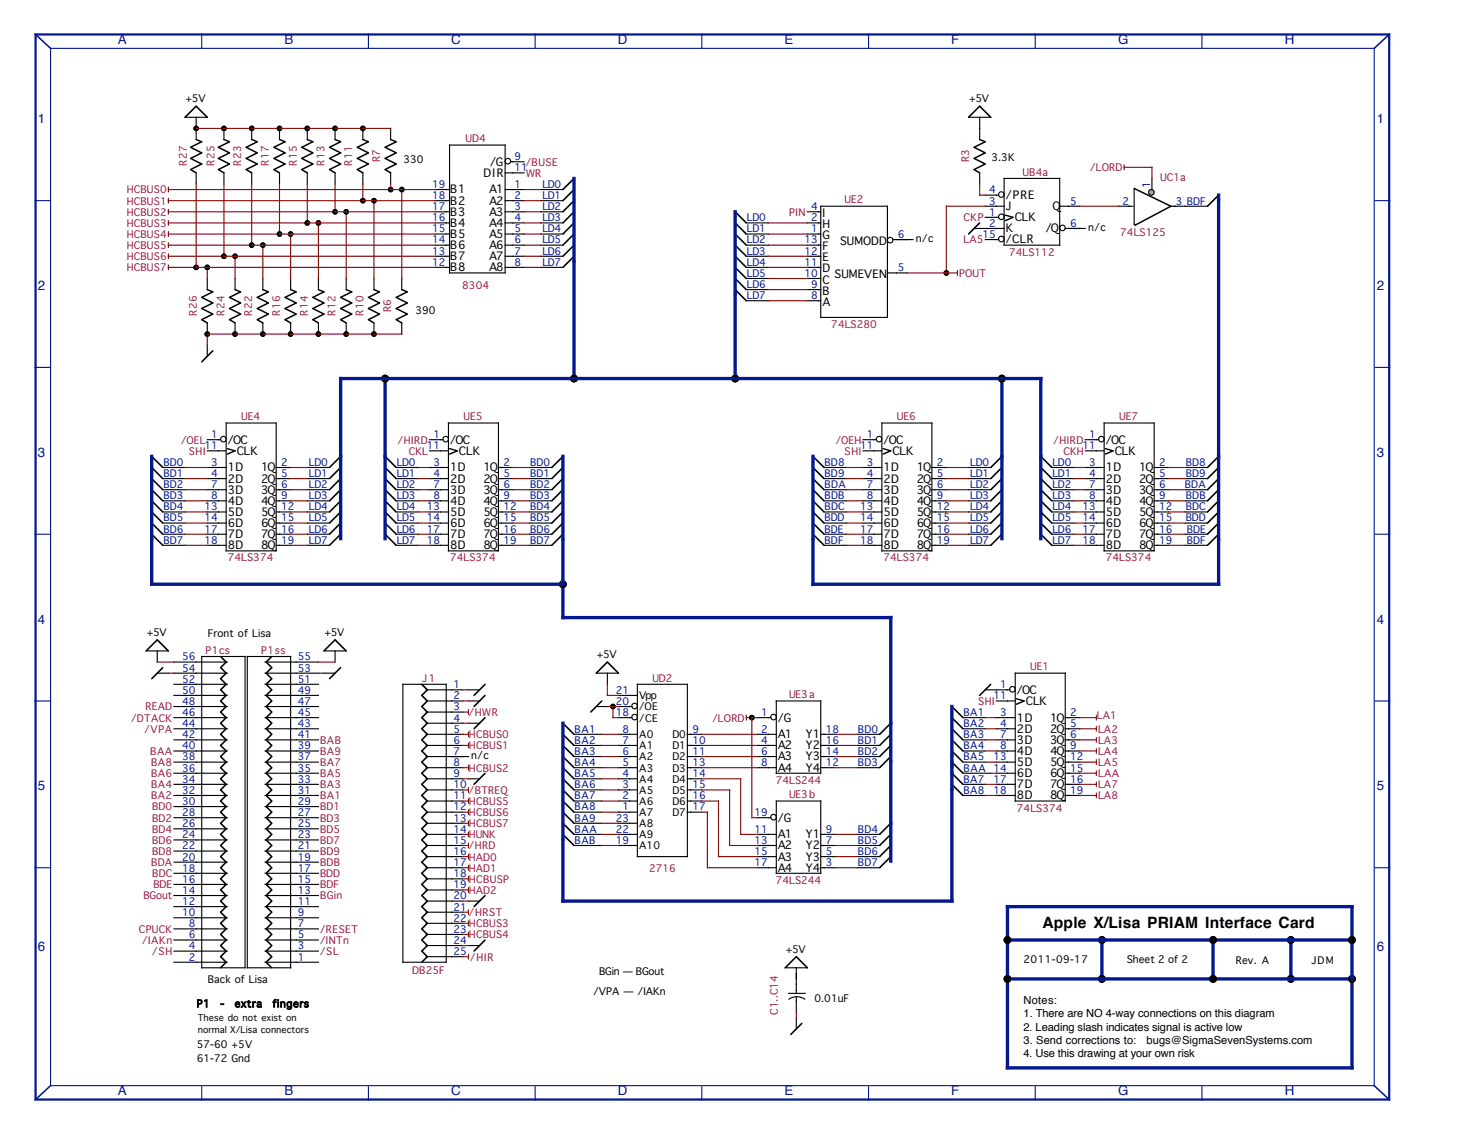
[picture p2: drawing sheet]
<svg xmlns="http://www.w3.org/2000/svg" width="279mm" height="216mm" viewBox="0 0 279 216" stroke-linecap="round" stroke-linejoin="round" font-family="sans-serif">
<defs><g id="words">
<text font-size="3" x="198.5" y="176.7">Apple X/Lisa PRIAM Interface Card</text>
<g font-size="2.5" fill="#031790">
<text x="22.4" y="8.5">A</text>
<text x="54.2" y="8.5">B</text>
<text x="85.9" y="8.5">C</text>
<text x="117.7" y="8.5">D</text>
<text x="149.4" y="8.5">E</text>
<text x="181.2" y="8.5">F</text>
<text x="212.9" y="8.5">G</text>
<text x="244.7" y="8.5">H</text>
<text x="7.2" y="23.5">1</text>
<text x="262.3" y="23.5">1</text>
<text x="7.2" y="55.2">2</text>
<text x="262.3" y="55.2">2</text>
<text x="7.2" y="87">3</text>
<text x="262.3" y="87">3</text>
<text x="7.2" y="118.7">4</text>
<text x="262.3" y="118.7">4</text>
<text x="7.2" y="150.5">5</text>
<text x="262.3" y="150.5">5</text>
<text x="7.2" y="181">6</text>
<text x="262.3" y="181">6</text>
<text x="22.4" y="208.5">A</text>
<text x="54.2" y="208.5">B</text>
<text x="85.9" y="208.5">C</text>
<text x="117.7" y="208.5">D</text>
<text x="149.4" y="208.5">E</text>
<text x="181.2" y="208.5">F</text>
<text x="212.9" y="208.5">G</text>
<text x="244.7" y="208.5">H</text>
</g>
<g font-size="2.1">
<text x="92.1" y="33.7">DIR</text>
<text x="93.3" y="31.5">/G</text>
<text x="85.7" y="36.8">B1</text>
<text x="85.7" y="38.9">B2</text>
<text x="85.7" y="41.1">B3</text>
<text x="93.1" y="36.8">A1</text>
<text x="93.1" y="38.9">A2</text>
<text x="93.1" y="41.1">A3</text>
<text x="156.6" y="41.3">I</text>
<text x="191.6" y="37.9">/PRE</text>
<text x="191.6" y="40">J</text>
<text x="200.4" y="40">Q</text>
<text x="85.7" y="43.2">B4</text>
<text x="85.7" y="45.3">B5</text>
<text x="85.7" y="47.4">B6</text>
<text x="93.1" y="43.2">A4</text>
<text x="93.1" y="45.3">A5</text>
<text x="93.1" y="47.4">A6</text>
<text x="156.6" y="47.6">F</text>
<text x="156.6" y="45.5">G</text>
<text x="156.6" y="43.4">H</text>
<text x="160" y="46.6">SUMODD</text>
<text x="191.6" y="44.2">K</text>
<text x="191.6" y="46.4">/CLR</text>
<text x="193.3" y="42.1">CLK</text>
<text x="199.2" y="44.2">/Q</text>
<text x="85.7" y="49.5">B7</text>
<text x="85.7" y="51.6">B8</text>
<text x="93.1" y="49.5">A7</text>
<text x="93.1" y="51.6">A8</text>
<text x="156.6" y="54">C</text>
<text x="156.6" y="51.9">D</text>
<text x="156.6" y="49.7">E</text>
<text x="159" y="52.9">SUMEVEN</text>
<text x="156.6" y="58.2">A</text>
<text x="156.6" y="56.1">B</text>
<text x="43.4" y="84.5">/OC</text>
<text x="43.4" y="89.7">1D</text>
<text x="45.1" y="86.6">CLK</text>
<text x="49.7" y="89.7">1Q</text>
<text x="85.7" y="84.5">/OC</text>
<text x="85.7" y="89.7">1D</text>
<text x="87.4" y="86.6">CLK</text>
<text x="92.1" y="89.7">1Q</text>
<text x="168.3" y="84.5">/OC</text>
<text x="168.3" y="89.7">1D</text>
<text x="170" y="86.6">CLK</text>
<text x="174.6" y="89.7">1Q</text>
<text x="210.6" y="84.5">/OC</text>
<text x="210.6" y="89.7">1D</text>
<text x="212.3" y="86.6">CLK</text>
<text x="217" y="89.7">1Q</text>
<text x="43.4" y="91.9">2D</text>
<text x="43.4" y="94">3D</text>
<text x="49.7" y="91.9">2Q</text>
<text x="49.7" y="94">3Q</text>
<text x="85.7" y="91.9">2D</text>
<text x="85.7" y="94">3D</text>
<text x="92.1" y="91.9">2Q</text>
<text x="92.1" y="94">3Q</text>
<text x="168.3" y="91.9">2D</text>
<text x="168.3" y="94">3D</text>
<text x="174.6" y="91.9">2Q</text>
<text x="174.6" y="94">3Q</text>
<text x="210.6" y="91.9">2D</text>
<text x="210.6" y="94">3D</text>
<text x="217" y="91.9">2Q</text>
<text x="217" y="94">3Q</text>
<text x="43.4" y="96.1">4D</text>
<text x="43.4" y="98.2">5D</text>
<text x="43.4" y="100.3">6D</text>
<text x="49.7" y="96.1">4Q</text>
<text x="49.7" y="98.2">5Q</text>
<text x="49.7" y="100.3">6Q</text>
<text x="85.7" y="96.1">4D</text>
<text x="85.7" y="98.2">5D</text>
<text x="85.7" y="100.3">6D</text>
<text x="92.1" y="96.1">4Q</text>
<text x="92.1" y="98.2">5Q</text>
<text x="92.1" y="100.3">6Q</text>
<text x="168.3" y="96.1">4D</text>
<text x="168.3" y="98.2">5D</text>
<text x="168.3" y="100.3">6D</text>
<text x="174.6" y="96.1">4Q</text>
<text x="174.6" y="98.2">5Q</text>
<text x="174.6" y="100.3">6Q</text>
<text x="210.6" y="96.1">4D</text>
<text x="210.6" y="98.2">5D</text>
<text x="210.6" y="100.3">6D</text>
<text x="217" y="96.1">4Q</text>
<text x="217" y="98.2">5Q</text>
<text x="217" y="100.3">6Q</text>
<text x="43.4" y="102.4">7D</text>
<text x="43.4" y="104.6">8D</text>
<text x="49.7" y="102.4">7Q</text>
<text x="49.7" y="104.6">8Q</text>
<text x="85.7" y="102.4">7D</text>
<text x="85.7" y="104.6">8D</text>
<text x="92.1" y="102.4">7Q</text>
<text x="92.1" y="104.6">8Q</text>
<text x="168.3" y="102.4">7D</text>
<text x="168.3" y="104.6">8D</text>
<text x="174.6" y="102.4">7Q</text>
<text x="174.6" y="104.6">8Q</text>
<text x="210.6" y="102.4">7D</text>
<text x="210.6" y="104.6">8D</text>
<text x="217" y="102.4">7Q</text>
<text x="217" y="104.6">8Q</text>
<text x="148.2" y="137.4">/G</text>
<text x="193.7" y="132.1">/OC</text>
<text x="193.7" y="137.4">1D</text>
<text x="195.4" y="134.2">CLK</text>
<text x="200" y="137.4">1Q</text>
<text x="148.2" y="140.5">A1</text>
<text x="148.2" y="142.7">A2</text>
<text x="153.5" y="140.5">Y1</text>
<text x="153.5" y="142.7">Y2</text>
<text x="193.7" y="139.5">2D</text>
<text x="193.7" y="141.6">3D</text>
<text x="193.7" y="143.7">4D</text>
<text x="200" y="139.5">2Q</text>
<text x="200" y="141.6">3Q</text>
<text x="200" y="143.7">4Q</text>
<text x="148.2" y="144.8">A3</text>
<text x="148.2" y="146.9">A4</text>
<text x="153.5" y="144.8">Y3</text>
<text x="153.5" y="146.9">Y4</text>
<text x="193.7" y="145.8">5D</text>
<text x="193.7" y="148">6D</text>
<text x="200" y="145.8">5Q</text>
<text x="200" y="148">6Q</text>
<text x="193.7" y="150.1">7D</text>
<text x="193.7" y="152.2">8D</text>
<text x="200" y="150.1">7Q</text>
<text x="200" y="152.2">8Q</text>
<text x="148.2" y="156.4">/G</text>
<text x="148.2" y="159.6">A1</text>
<text x="148.2" y="161.7">A2</text>
<text x="153.5" y="159.6">Y1</text>
<text x="153.5" y="161.7">Y2</text>
<text x="148.2" y="163.8">A3</text>
<text x="148.2" y="165.9">A4</text>
<text x="153.5" y="163.8">Y3</text>
<text x="153.5" y="165.9">Y4</text>
<text x="194.9" y="191.1">Notes:</text>
<text x="194.9" y="193.7">1. There are NO 4-way connections on this diagram</text>
<text x="194.9" y="196.2">2. Leading slash indicates signal is active low</text>
<text x="194.9" y="198.8">3. Send corrections to:</text>
<text x="194.9" y="201.3">4. Use this drawing at your own risk</text>
<text x="218.4" y="198.8">bugs@SigmaSevenSystems.com</text>
</g>
<g font-size="1.9">
<text x="35.3" y="19.5">+5V</text>
<text x="184.6" y="19.5">+5V</text>
<text x="76.8" y="31.1">330</text>
<text x="188.8" y="30.7">3.3K</text>
<text x="174.4" y="46.1">n/c</text>
<text x="207.2" y="44">n/c</text>
<text x="79.2" y="59.7">390</text>
<text x="27.9" y="121.1">+5V</text>
<text x="39.6" y="121.3">Front of Lisa</text>
<text x="61.8" y="121.1">+5V</text>
<text x="113.7" y="125.3">+5V</text>
<text x="121.7" y="135.3">/OE</text>
<text x="121.7" y="137.4">/CE</text>
<text x="121.7" y="133.1">Vpp</text>
<text x="121.7" y="140.5">A0</text>
<text x="121.7" y="142.7">A1</text>
<text x="128.1" y="140.5">D0</text>
<text x="128.1" y="142.7">D1</text>
<text x="89.7" y="144.6">n/c</text>
<text x="121.7" y="144.8">A2</text>
<text x="121.7" y="146.9">A3</text>
<text x="121.7" y="149">A4</text>
<text x="128.1" y="144.8">D2</text>
<text x="128.1" y="146.9">D3</text>
<text x="128.1" y="149">D4</text>
<text x="121.7" y="151.1">A5</text>
<text x="121.7" y="153.2">A6</text>
<text x="121.7" y="155.4">A7</text>
<text x="128.1" y="151.1">D5</text>
<text x="128.1" y="153.2">D6</text>
<text x="128.1" y="155.4">D7</text>
<text x="121.7" y="157.5">A8</text>
<text x="121.7" y="159.6">A9</text>
<text x="121.7" y="161.7">A10</text>
<text x="114.1" y="185.6">BGin — BGout</text>
<text x="149.6" y="181.4">+5V</text>
<text x="194.9" y="183.3">2011-09-17</text>
<text x="214.6" y="183.3">Sheet 2 of 2</text>
<text x="235.4" y="183.5">Rev. A</text>
<text x="249.8" y="183.5">JDM</text>
<text x="37.5" y="191.8">P1</text>
<text x="39.6" y="187.1">Back of Lisa</text>
<text x="42" y="191.8">-</text>
<text x="44.7" y="191.8">extra</text>
<text x="51.9" y="191.8">fingers</text>
<text x="113" y="189.4">/VPA — /IAKn</text>
<text x="155.2" y="190.7">0.01uF</text>
<text x="37.5" y="199.6">57-60 +5V</text>
<text x="37.5" y="202.1">61-72 Gnd</text>
</g>
<g font-size="1.9" fill="#99174b">
<text x="88.7" y="27.1">UD4</text>
<text x="35.6" y="31.5" transform="rotate(-90 35.6 31.5)">R27</text>
<text x="40.9" y="31.5" transform="rotate(-90 40.9 31.5)">R25</text>
<text x="45.9" y="31.5" transform="rotate(-90 45.9 31.5)">R23</text>
<text x="51.2" y="31.5" transform="rotate(-90 51.2 31.5)">R17</text>
<text x="56.5" y="31.5" transform="rotate(-90 56.5 31.5)">R15</text>
<text x="61.8" y="31.5" transform="rotate(-90 61.8 31.5)">R13</text>
<text x="67.1" y="31.5" transform="rotate(-90 67.1 31.5)">R11</text>
<text x="72.4" y="30.9" transform="rotate(-90 72.4 30.9)">R7</text>
<text x="100.1" y="31.5">/BUSE</text>
<text x="100.1" y="33.7">WR</text>
<text x="184.6" y="30.9" transform="rotate(-90 184.6 30.9)">R3</text>
<text x="194.7" y="33.4">UB4a</text>
<text x="207.6" y="32.6">/LORD</text>
<text x="221" y="34.5">UC1a</text>
<text x="24.1" y="36.8">HCBUS0</text>
<text x="24.1" y="38.9">HCBUS1</text>
<text x="24.1" y="41.1">HCBUS2</text>
<text x="150.3" y="41.1">PIN</text>
<text x="160.9" y="38.7">UE2</text>
<text x="24.1" y="47.4">HCBUS5</text>
<text x="24.1" y="43.2">HCBUS3</text>
<text x="24.1" y="45.3">HCBUS4</text>
<text x="183.5" y="42.1">CKP</text>
<text x="183.5" y="46.4">LA5</text>
<text x="213.4" y="44.9">74LS125</text>
<text x="24.1" y="49.5">HCBUS6</text>
<text x="24.1" y="51.6">HCBUS7</text>
<text x="182.7" y="52.7">POUT</text>
<text x="192.2" y="48.7">74LS112</text>
<text x="74.5" y="59.5" transform="rotate(-90 74.5 59.5)">R6</text>
<text x="88.1" y="55">8304</text>
<text x="37.5" y="60.1" transform="rotate(-90 37.5 60.1)">R26</text>
<text x="42.8" y="60.1" transform="rotate(-90 42.8 60.1)">R24</text>
<text x="48" y="60.1" transform="rotate(-90 48 60.1)">R22</text>
<text x="53.3" y="60.1" transform="rotate(-90 53.3 60.1)">R16</text>
<text x="58.6" y="60.1" transform="rotate(-90 58.6 60.1)">R14</text>
<text x="63.9" y="60.1" transform="rotate(-90 63.9 60.1)">R12</text>
<text x="69.2" y="60.1" transform="rotate(-90 69.2 60.1)">R10</text>
<text x="158.3" y="62.4">74LS280</text>
<text x="45.9" y="80">UE4</text>
<text x="88.3" y="80">UE5</text>
<text x="170.8" y="80">UE6</text>
<text x="213.1" y="80">UE7</text>
<text x="34.5" y="84.5">/OEL</text>
<text x="36" y="86.6">SHI</text>
<text x="75.8" y="84.5">/HIRD</text>
<text x="77.9" y="86.6">CKL</text>
<text x="159.2" y="84.5">/OEH</text>
<text x="160.9" y="86.6">SHI</text>
<text x="200.7" y="84.5">/HIRD</text>
<text x="202.6" y="86.6">CKH</text>
<text x="43.4" y="106.9">74LS374</text>
<text x="85.7" y="106.9">74LS374</text>
<text x="168.3" y="106.9">74LS374</text>
<text x="210.6" y="106.9">74LS374</text>
<text x="39.2" y="124.5">P1cs</text>
<text x="49.7" y="124.5">P1ss</text>
<text x="80.4" y="129.8">J 1</text>
<text x="124.2" y="129.8">UD2</text>
<text x="196.2" y="127.6">UE1</text>
<text x="25" y="137.4">/DTACK</text>
<text x="27.7" y="135.3">READ</text>
<text x="89.3" y="136.3">/HWR</text>
<text x="135.7" y="137.4">/LORD</text>
<text x="150.3" y="132.9">UE3a</text>
<text x="186.3" y="134.2">SHI</text>
<text x="208.9" y="136.9">LA1</text>
<text x="27.5" y="139.5">/VPA</text>
<text x="28.6" y="143.7">BAA</text>
<text x="61" y="143.7">BA9</text>
<text x="61" y="141.6">BAB</text>
<text x="89.3" y="140.5">HCBUS0</text>
<text x="89.3" y="142.7">HCBUS1</text>
<text x="209.1" y="139.5">LA2</text>
<text x="209.1" y="141.6">LA3</text>
<text x="209.1" y="143.7">LA4</text>
<text x="28.8" y="148">BA6</text>
<text x="28.8" y="145.8">BA8</text>
<text x="61" y="148">BA5</text>
<text x="61" y="145.8">BA7</text>
<text x="89.3" y="146.9">HCBUS2</text>
<text x="147.7" y="149.2">74LS244</text>
<text x="209.1" y="148">LAA</text>
<text x="209.1" y="145.8">LA5</text>
<text x="28.8" y="152.2">BA2</text>
<text x="28.8" y="150.1">BA4</text>
<text x="29" y="154.3">BD0</text>
<text x="61" y="154.3">BD1</text>
<text x="61" y="152.2">BA1</text>
<text x="61" y="150.1">BA3</text>
<text x="89.3" y="153.2">HCBUS5</text>
<text x="89.3" y="155.4">HCBUS6</text>
<text x="89.3" y="151.1">/BTREQ</text>
<text x="150.3" y="152">UE3b</text>
<text x="193.7" y="154.5">74LS374</text>
<text x="209.1" y="150.1">LA7</text>
<text x="209.1" y="152.2">LA8</text>
<text x="29" y="160.7">BD6</text>
<text x="29" y="158.5">BD4</text>
<text x="29" y="156.4">BD2</text>
<text x="61" y="160.7">BD7</text>
<text x="61" y="158.5">BD5</text>
<text x="61" y="156.4">BD3</text>
<text x="89.3" y="157.5">HCBUS7</text>
<text x="89.3" y="159.6">HUNK</text>
<text x="89.3" y="161.7">/HRD</text>
<text x="28.8" y="164.9">BDA</text>
<text x="29" y="167">BDC</text>
<text x="29" y="162.8">BD8</text>
<text x="61" y="167">BDD</text>
<text x="61" y="164.9">BDB</text>
<text x="61" y="162.8">BD9</text>
<text x="89.3" y="163.8">HAD0</text>
<text x="89.3" y="165.9">HAD1</text>
<text x="123.6" y="165.9">2716</text>
<text x="27.3" y="171.2">BGout</text>
<text x="29.2" y="169.1">BDE</text>
<text x="61" y="171.2">BGin</text>
<text x="61" y="169.1">BDF</text>
<text x="89.3" y="168.1">HCBUSP</text>
<text x="89.3" y="170.2">HAD2</text>
<text x="147.7" y="168.3">74LS244</text>
<text x="26.5" y="177.6">CPUCK</text>
<text x="27.1" y="179.7">/IAKn</text>
<text x="61" y="179.7">/INTn</text>
<text x="61" y="177.6">/RESET</text>
<text x="89.3" y="176.5">HCBUS3</text>
<text x="89.3" y="178.6">HCBUS4</text>
<text x="89.3" y="174.4">/HRST</text>
<text x="29" y="181.8">/SH</text>
<text x="61" y="181.8">/SL</text>
<text x="78.5" y="185.4">DB25F</text>
<text x="89.5" y="182.9">/HIR</text>
<text x="148.2" y="193.3" transform="rotate(-90 148.2 193.3)">C1..C14</text>
</g>
<g font-size="1.9" fill="#031790">
<text x="82.3" y="35.8">19</text>
<text x="98" y="30.5">9</text>
<text x="98" y="32.6">11</text>
<text x="98" y="35.8">1</text>
<text x="103.3" y="35.8">LD0</text>
<text x="219.1" y="35.8" transform="rotate(-90 219.1 35.8)">1</text>
<text x="82.3" y="37.9">18</text>
<text x="82.3" y="40">17</text>
<text x="98" y="37.9">2</text>
<text x="98" y="40">3</text>
<text x="103.3" y="37.9">LD1</text>
<text x="103.3" y="40">LD2</text>
<text x="154.5" y="40">4</text>
<text x="188.4" y="36.8">4</text>
<text x="188.4" y="38.9">3</text>
<text x="188.4" y="41.1">1</text>
<text x="203.8" y="38.9">5</text>
<text x="213.8" y="38.9">2</text>
<text x="223.9" y="38.9">3 BDF</text>
<text x="82.3" y="42.1">16</text>
<text x="82.3" y="44.2">15</text>
<text x="82.3" y="46.4">14</text>
<text x="98" y="42.1">4</text>
<text x="98" y="44.2">5</text>
<text x="98" y="46.4">6</text>
<text x="103.3" y="42.1">LD3</text>
<text x="103.3" y="44.2">LD4</text>
<text x="103.3" y="46.4">LD5</text>
<text x="142.2" y="42.1">LD0</text>
<text x="142.2" y="44.2">LD1</text>
<text x="142.2" y="46.4">LD2</text>
<text x="153.2" y="46.4">13</text>
<text x="154.5" y="44.2">1</text>
<text x="154.5" y="42.1">2</text>
<text x="171" y="45.3">6</text>
<text x="187.1" y="45.3">15</text>
<text x="188.4" y="43.2">2</text>
<text x="203.8" y="43.2">6</text>
<text x="82.3" y="48.5">13</text>
<text x="82.3" y="50.6">12</text>
<text x="98" y="48.5">7</text>
<text x="98" y="50.6">8</text>
<text x="103.3" y="48.5">LD6</text>
<text x="103.3" y="50.6">LD7</text>
<text x="142.2" y="48.5">LD3</text>
<text x="142.2" y="50.6">LD4</text>
<text x="142.2" y="52.7">LD5</text>
<text x="153.2" y="52.7">10</text>
<text x="153.2" y="50.6">11</text>
<text x="153.2" y="48.5">12</text>
<text x="171" y="51.6">5</text>
<text x="142.2" y="54.8">LD6</text>
<text x="142.2" y="56.9">LD7</text>
<text x="154.5" y="56.9">8</text>
<text x="154.5" y="54.8">9</text>
<text x="40.2" y="83.4">1</text>
<text x="82.5" y="83.4">1</text>
<text x="165.1" y="83.4">1</text>
<text x="207.4" y="83.4">1</text>
<text x="31.1" y="88.7">BD0</text>
<text x="38.9" y="85.5">11</text>
<text x="40.2" y="88.7">3</text>
<text x="53.6" y="88.7">2</text>
<text x="58.8" y="88.7">LD0</text>
<text x="75.6" y="88.7">LD0</text>
<text x="81.3" y="85.5">11</text>
<text x="82.5" y="88.7">3</text>
<text x="95.9" y="88.7">2</text>
<text x="101" y="88.7">BD0</text>
<text x="157.1" y="88.7">BD8</text>
<text x="163.8" y="85.5">11</text>
<text x="165.1" y="88.7">3</text>
<text x="178.4" y="88.7">2</text>
<text x="184.8" y="88.7">LD0</text>
<text x="200.4" y="88.7">LD0</text>
<text x="206.2" y="85.5">11</text>
<text x="207.4" y="88.7">3</text>
<text x="220.8" y="88.7">2</text>
<text x="225.8" y="88.7">BD8</text>
<text x="31.1" y="90.8">BD1</text>
<text x="31.1" y="92.9">BD2</text>
<text x="31.1" y="95">BD3</text>
<text x="40.2" y="90.8">4</text>
<text x="40.2" y="92.9">7</text>
<text x="40.2" y="95">8</text>
<text x="53.6" y="90.8">5</text>
<text x="53.6" y="92.9">6</text>
<text x="53.6" y="95">9</text>
<text x="58.8" y="90.8">LD1</text>
<text x="58.8" y="92.9">LD2</text>
<text x="58.8" y="95">LD3</text>
<text x="75.6" y="90.8">LD1</text>
<text x="75.6" y="92.9">LD2</text>
<text x="75.6" y="95">LD3</text>
<text x="82.5" y="90.8">4</text>
<text x="82.5" y="92.9">7</text>
<text x="82.5" y="95">8</text>
<text x="95.9" y="90.8">5</text>
<text x="95.9" y="92.9">6</text>
<text x="95.9" y="95">9</text>
<text x="101" y="90.8">BD1</text>
<text x="101" y="92.9">BD2</text>
<text x="101" y="95">BD3</text>
<text x="157.1" y="90.8">BD9</text>
<text x="157.1" y="92.9">BDA</text>
<text x="157.1" y="95">BDB</text>
<text x="165.1" y="90.8">4</text>
<text x="165.1" y="92.9">7</text>
<text x="165.1" y="95">8</text>
<text x="178.4" y="90.8">5</text>
<text x="178.4" y="92.9">6</text>
<text x="178.4" y="95">9</text>
<text x="184.8" y="90.8">LD1</text>
<text x="184.8" y="92.9">LD2</text>
<text x="184.8" y="95">LD3</text>
<text x="200.4" y="90.8">LD1</text>
<text x="200.4" y="92.9">LD2</text>
<text x="200.4" y="95">LD3</text>
<text x="207.4" y="90.8">4</text>
<text x="207.4" y="92.9">7</text>
<text x="207.4" y="95">8</text>
<text x="220.8" y="90.8">5</text>
<text x="220.8" y="92.9">6</text>
<text x="220.8" y="95">9</text>
<text x="225.6" y="92.9">BDA</text>
<text x="225.8" y="90.8">BD9</text>
<text x="225.8" y="95">BDB</text>
<text x="31.1" y="97.2">BD4</text>
<text x="31.1" y="99.3">BD5</text>
<text x="31.1" y="101.4">BD6</text>
<text x="38.9" y="97.2">13</text>
<text x="38.9" y="99.3">14</text>
<text x="38.9" y="101.4">17</text>
<text x="53.6" y="97.2">12</text>
<text x="53.6" y="99.3">15</text>
<text x="53.6" y="101.4">16</text>
<text x="58.8" y="97.2">LD4</text>
<text x="58.8" y="99.3">LD5</text>
<text x="58.8" y="101.4">LD6</text>
<text x="75.6" y="97.2">LD4</text>
<text x="75.6" y="99.3">LD5</text>
<text x="75.6" y="101.4">LD6</text>
<text x="81.3" y="97.2">13</text>
<text x="81.3" y="99.3">14</text>
<text x="81.3" y="101.4">17</text>
<text x="95.9" y="97.2">12</text>
<text x="95.9" y="99.3">15</text>
<text x="95.9" y="101.4">16</text>
<text x="101" y="97.2">BD4</text>
<text x="101" y="99.3">BD5</text>
<text x="101" y="101.4">BD6</text>
<text x="157.1" y="97.2">BDC</text>
<text x="157.1" y="99.3">BDD</text>
<text x="157.1" y="101.4">BDE</text>
<text x="163.8" y="97.2">13</text>
<text x="163.8" y="99.3">14</text>
<text x="163.8" y="101.4">17</text>
<text x="178.4" y="97.2">12</text>
<text x="178.4" y="99.3">15</text>
<text x="178.4" y="101.4">16</text>
<text x="184.8" y="97.2">LD4</text>
<text x="184.8" y="99.3">LD5</text>
<text x="184.8" y="101.4">LD6</text>
<text x="200.4" y="97.2">LD4</text>
<text x="200.4" y="99.3">LD5</text>
<text x="200.4" y="101.4">LD6</text>
<text x="206.2" y="97.2">13</text>
<text x="206.2" y="99.3">14</text>
<text x="206.2" y="101.4">17</text>
<text x="220.8" y="97.2">12</text>
<text x="220.8" y="99.3">15</text>
<text x="220.8" y="101.4">16</text>
<text x="225.8" y="97.2">BDC</text>
<text x="225.8" y="99.3">BDD</text>
<text x="226.1" y="101.4">BDE</text>
<text x="31.1" y="103.5">BD7</text>
<text x="38.9" y="103.5">18</text>
<text x="53.6" y="103.5">19</text>
<text x="58.8" y="103.5">LD7</text>
<text x="75.6" y="103.5">LD7</text>
<text x="81.3" y="103.5">18</text>
<text x="95.9" y="103.5">19</text>
<text x="101" y="103.5">BD7</text>
<text x="157.1" y="103.5">BDF</text>
<text x="163.8" y="103.5">18</text>
<text x="178.4" y="103.5">19</text>
<text x="184.8" y="103.5">LD7</text>
<text x="200.4" y="103.5">LD7</text>
<text x="206.2" y="103.5">18</text>
<text x="220.8" y="103.5">19</text>
<text x="226.1" y="103.5">BDF</text>
<text x="34.7" y="125.7">56</text>
<text x="56.7" y="125.7">55</text>
<text x="34.7" y="130">52</text>
<text x="34.7" y="127.8">54</text>
<text x="56.7" y="130">51</text>
<text x="56.7" y="127.8">53</text>
<text x="86.4" y="131">1</text>
<text x="190.5" y="131">1</text>
<text x="34.7" y="136.3">46</text>
<text x="34.7" y="134.2">48</text>
<text x="34.7" y="132.1">50</text>
<text x="56.7" y="136.3">45</text>
<text x="56.7" y="134.2">47</text>
<text x="56.7" y="132.1">49</text>
<text x="86.4" y="133.1">2</text>
<text x="86.4" y="135.3">3</text>
<text x="86.4" y="137.4">4</text>
<text x="117.3" y="132.1">21</text>
<text x="117.3" y="134.2">20</text>
<text x="117.3" y="136.3">18</text>
<text x="145" y="136.3">1</text>
<text x="183.5" y="136.3">BA1</text>
<text x="189.2" y="133.1">11</text>
<text x="190.5" y="136.3">3</text>
<text x="203.8" y="136.3">2</text>
<text x="34.7" y="142.7">40</text>
<text x="34.7" y="140.5">42</text>
<text x="34.7" y="138.4">44</text>
<text x="56.7" y="142.7">39</text>
<text x="56.7" y="140.5">41</text>
<text x="56.7" y="138.4">43</text>
<text x="86.4" y="139.5">5</text>
<text x="86.4" y="141.6">6</text>
<text x="86.4" y="143.7">7</text>
<text x="109.4" y="139.5">BA1</text>
<text x="109.4" y="141.6">BA2</text>
<text x="109.4" y="143.7">BA3</text>
<text x="118.5" y="139.5">8</text>
<text x="118.5" y="141.6">7</text>
<text x="118.5" y="143.7">6</text>
<text x="131.9" y="139.5">9</text>
<text x="131.9" y="141.6">10</text>
<text x="131.9" y="143.7">11</text>
<text x="145" y="139.5">2</text>
<text x="145" y="141.6">4</text>
<text x="145" y="143.7">6</text>
<text x="157.3" y="139.5">18</text>
<text x="157.3" y="141.6">16</text>
<text x="157.3" y="143.7">14</text>
<text x="163.4" y="139.5">BD0</text>
<text x="163.4" y="141.6">BD1</text>
<text x="163.4" y="143.7">BD2</text>
<text x="183.5" y="138.4">BA2</text>
<text x="183.5" y="140.5">BA3</text>
<text x="183.5" y="142.7">BA4</text>
<text x="190.5" y="138.4">4</text>
<text x="190.5" y="140.5">7</text>
<text x="190.5" y="142.7">8</text>
<text x="203.8" y="138.4">5</text>
<text x="203.8" y="140.5">6</text>
<text x="203.8" y="142.7">9</text>
<text x="34.7" y="149">34</text>
<text x="34.7" y="146.9">36</text>
<text x="34.7" y="144.8">38</text>
<text x="56.7" y="149">33</text>
<text x="56.7" y="146.9">35</text>
<text x="56.7" y="144.8">37</text>
<text x="86.4" y="145.8">8</text>
<text x="86.4" y="148">9</text>
<text x="109.4" y="145.8">BA4</text>
<text x="109.4" y="148">BA5</text>
<text x="118.5" y="145.8">5</text>
<text x="118.5" y="148">4</text>
<text x="131.9" y="145.8">13</text>
<text x="131.9" y="148">14</text>
<text x="145" y="145.8">8</text>
<text x="157.3" y="145.8">12</text>
<text x="163.4" y="145.8">BD3</text>
<text x="183.5" y="144.8">BA5</text>
<text x="183.5" y="149">BA7</text>
<text x="183.5" y="146.9">BAA</text>
<text x="189.2" y="144.8">13</text>
<text x="189.2" y="146.9">14</text>
<text x="189.2" y="149">17</text>
<text x="203.8" y="144.8">12</text>
<text x="203.8" y="146.9">15</text>
<text x="203.8" y="149">16</text>
<text x="34.7" y="155.4">28</text>
<text x="34.7" y="153.2">30</text>
<text x="34.7" y="151.1">32</text>
<text x="56.7" y="155.4">27</text>
<text x="56.7" y="153.2">29</text>
<text x="56.7" y="151.1">31</text>
<text x="86.4" y="150.1">10</text>
<text x="86.4" y="152.2">11</text>
<text x="86.4" y="154.3">12</text>
<text x="109.4" y="150.1">BA6</text>
<text x="109.4" y="152.2">BA7</text>
<text x="109.4" y="154.3">BA8</text>
<text x="118.5" y="150.1">3</text>
<text x="118.5" y="152.2">2</text>
<text x="118.5" y="154.3">1</text>
<text x="131.9" y="150.1">15</text>
<text x="131.9" y="152.2">16</text>
<text x="131.9" y="154.3">17</text>
<text x="143.7" y="155.4">19</text>
<text x="183.5" y="151.1">BA8</text>
<text x="189.2" y="151.1">18</text>
<text x="203.8" y="151.1">19</text>
<text x="34.7" y="161.7">22</text>
<text x="34.7" y="159.6">24</text>
<text x="34.7" y="157.5">26</text>
<text x="56.7" y="161.7">21</text>
<text x="56.7" y="159.6">23</text>
<text x="56.7" y="157.5">25</text>
<text x="86.4" y="156.4">13</text>
<text x="86.4" y="158.5">14</text>
<text x="86.4" y="160.7">15</text>
<text x="109.4" y="156.4">BA9</text>
<text x="109.4" y="158.5">BAA</text>
<text x="109.4" y="160.7">BAB</text>
<text x="117.3" y="160.7">19</text>
<text x="117.3" y="158.5">22</text>
<text x="117.3" y="156.4">23</text>
<text x="143.7" y="158.5">11</text>
<text x="143.7" y="160.7">13</text>
<text x="157.3" y="158.5">9</text>
<text x="157.3" y="160.7">7</text>
<text x="163.4" y="158.5">BD4</text>
<text x="163.4" y="160.7">BD5</text>
<text x="34.7" y="165.9">18</text>
<text x="34.7" y="163.8">20</text>
<text x="56.7" y="165.9">17</text>
<text x="56.7" y="163.8">19</text>
<text x="86.4" y="162.8">16</text>
<text x="86.4" y="164.9">17</text>
<text x="86.4" y="167">18</text>
<text x="143.7" y="162.8">15</text>
<text x="143.7" y="164.9">17</text>
<text x="157.3" y="162.8">5</text>
<text x="157.3" y="164.9">3</text>
<text x="163.4" y="162.8">BD6</text>
<text x="163.4" y="164.9">BD7</text>
<text x="34.7" y="172.3">12</text>
<text x="34.7" y="170.2">14</text>
<text x="34.7" y="168.1">16</text>
<text x="56.7" y="172.3">11</text>
<text x="56.7" y="170.2">13</text>
<text x="56.7" y="168.1">15</text>
<text x="86.4" y="169.1">19</text>
<text x="86.4" y="171.2">20</text>
<text x="86.4" y="173.4">21</text>
<text x="34.7" y="174.4">10</text>
<text x="36" y="178.6">6</text>
<text x="36" y="176.5">8</text>
<text x="56.7" y="178.6">5</text>
<text x="56.7" y="176.5">7</text>
<text x="56.7" y="174.4">9</text>
<text x="86.4" y="175.5">22</text>
<text x="86.4" y="177.6">23</text>
<text x="86.4" y="179.7">24</text>
<text x="36" y="182.9">2</text>
<text x="36" y="180.8">4</text>
<text x="56.7" y="182.9">1</text>
<text x="56.7" y="180.8">3</text>
<text x="86.4" y="181.8">25</text>
</g>
<g font-size="1.7">
<text x="37.7" y="194.3">These do not exist on</text>
<text x="37.7" y="196.6">normal X/Lisa connectors</text>
</g>
</g></defs>
<g fill="none" stroke="#031790" stroke-width=".21">
<path d="M9.6 9.2h252.1v197.5h-252.1zM38.4 6.3v3M70.2 6.3v3M101.9 6.3v3M133.7 6.3v3M165.4 6.3v3M197.2 6.3v3M228.9 6.3v3M6.6 38.2h3.1M261.8 38.2h3M6.6 70h3.1M261.8 70h3"/>
<path d="M6.6 101.7h3.1M261.8 101.7h3M6.6 133.5h3.1M261.8 133.5h3M6.6 165.2h3.1M261.8 165.2h3M38.4 206.8v2.8M70.2 206.8v2.8M101.9 206.8v2.8M133.7 206.8v2.8M165.4 206.8v2.8M197.2 206.8v2.8"/>
<path d="M228.9 206.8v2.8"/>
</g>
<path d="M6.8 6.6h257.8v202.7h-257.8z" fill="none" stroke="#031790" stroke-width=".42"/>
<g fill="#031790">
<path d="M6.6 6.3h.2l2.9 2.8v.2h-.2l-2.9-2.7z"/>
<path d="M6.6 209.3l2.9-2.7h.2v.2l-2.9 2.7h-.2z"/>
<path d="M261.6 206.6h.2l3 2.7v.2h-.2l-3-2.7z"/>
<path d="M261.6 9.1l3-2.8h.2v.3l-3 2.7h-.2z"/>
</g>
<g fill="none" stroke="#000" stroke-width=".21">
<path d="M189.7 37.1h.6M189.7 39.3h1.6M191.1 34h10.8M191.2 33.9v12.9M201.7 39.3h1.9M201.8 33.9v12.9M214.8 39.3h1.1M216 35.8v7M222.9 39.3h1M189.7 41.4h.6M189.7 43.5h1.6M189.7 45.6h.6"/>
<path d="M191.1 46.7h10.8M202.8 43.5h.8M41.5 83.7h.6M41.5 85.8h1.7M41.5 89h1.7M41.5 91.1h1.7M41.5 93.2h1.7M41.5 95.4h1.7M41.5 97.5h1.7M41.5 99.6h1.7M43 80.5h9.7M43.1 80.4v24.6"/>
<path d="M52.5 89h.8M52.5 91.1h.8M52.5 93.2h.8M52.5 95.4h.8M52.5 97.5h.8M52.5 99.6h.8M52.6 80.4v24.6M83.8 83.7h.7M83.8 85.8h1.7M83.8 89h1.7M83.8 91.1h1.7M83.8 93.2h1.7"/>
<path d="M83.8 95.4h1.7M83.8 97.5h1.7M83.8 99.6h1.7M85.3 80.5h9.7M85.4 80.4v24.6M94.8 89h.9M94.8 91.1h.9M94.8 93.2h.9M94.8 95.4h.9M94.8 97.5h.9M94.8 99.6h.9M94.9 80.4v24.6"/>
<path d="M166.4 83.7h.6M166.4 85.8h1.7M166.4 89h1.7M166.4 91.1h1.7M166.4 93.2h1.7M166.4 95.4h1.7M166.4 97.5h1.7M166.4 99.6h1.7M167.9 80.5h9.7M168 80.4v24.6M177.4 89h.8M177.4 91.1h.8"/>
<path d="M177.4 93.2h.8M177.4 95.4h.8M177.4 97.5h.8M177.4 99.6h.8M177.5 80.4v24.6M208.7 83.7h.6M208.7 85.8h1.7M208.7 89h1.7M208.7 91.1h1.7M208.7 93.2h1.7M208.7 95.4h1.7M208.7 97.5h1.7"/>
<path d="M208.7 99.6h1.7M210.2 80.5h9.7M210.3 80.4v24.6M219.7 89h.9M219.7 91.1h.9M219.7 93.2h.9M219.7 95.4h.9M219.7 97.5h.9M219.7 99.6h.9M219.8 80.4v24.6M41.5 101.7h1.7M41.5 103.8h1.7"/>
<path d="M43 104.9h9.7M52.5 101.7h.8M52.5 103.8h.8M83.8 101.7h1.7M83.8 103.8h1.7M85.3 104.9h9.7M94.8 101.7h.9M94.8 103.8h.9M166.4 101.7h1.7M166.4 103.8h1.7M167.9 104.9h9.7M177.4 101.7h.8"/>
<path d="M177.4 103.8h.8M208.7 101.7h1.7M208.7 103.8h1.7M210.2 104.9h9.7M219.7 101.7h.9M219.7 103.8h.9M146.3 136.6h.6M146.3 139.8h1.7M147.7 133.5h8.7M147.8 133.4v13.9M156.2 139.8h.9M156.3 133.4v13.9"/>
<path d="M191.8 133.5h1.7M191.8 136.6h1.7M191.8 131.3h.6M191.8 138.7h1.7M193.3 128.2h9.7M193.4 128.1v24.5M202.8 136.6h.8M202.8 138.7h.8M202.9 128.1v24.5M146.3 141.9h1.7M146.3 144h1.7M146.3 146.2h1.7"/>
<path d="M146.3 155.7h.6M146.3 158.9h1.7M147.7 147.2h8.7M147.7 152.5h8.7M147.8 152.4v14M156.2 141.9h.9M156.2 144h.9M156.2 146.2h.9M156.2 158.9h.9M156.3 152.4v14M191.8 147.2h1.7M191.8 140.9h1.7"/>
<path d="M191.8 143h1.7M191.8 145.1h1.7M191.8 149.3h1.7M191.8 151.4h1.7M193.3 152.5h9.7M202.8 147.2h.8M202.8 140.9h.8M202.8 143h.8M202.8 145.1h.8M202.8 149.3h.8M202.8 151.4h.8M146.3 161h1.7"/>
<path d="M146.3 163.1h1.7M146.3 165.2h1.7M147.7 166.3h8.7M156.2 161h.9M156.2 163.1h.9M156.2 165.2h.9"/>
<circle cx="190.7" cy="37" r=".53"/>
<circle cx="190.7" cy="41.3" r=".53"/>
<circle cx="190.7" cy="45.5" r=".53"/>
<circle cx="202.4" cy="43.4" r=".53"/>
<circle cx="42.5" cy="83.6" r=".53"/>
<circle cx="84.9" cy="83.6" r=".53"/>
<circle cx="167.4" cy="83.6" r=".53"/>
<circle cx="209.8" cy="83.6" r=".53"/>
<circle cx="147.3" cy="136.5" r=".53"/>
<circle cx="192.8" cy="131.2" r=".53"/>
<circle cx="147.3" cy="155.6" r=".53"/>
</g>
<g fill="#000">
<path d="M215.9 35.8l7.2 3.4v.2l-7.2-3.4zM216.1 42.8l6.8-3.6h.2v.2l-6.8 3.6h-.2zM191.3 40.9l1.7 .4v.2l-1.7-.4zM191.3 41.9l1.7-.6v.2l-1.4 .6h-.3zM215.9 42.5l.4 .3v.2h-.2zM43.2 85.3l1.7 .4v.2l-1.7-.4zM43.2 86.4l1.7-.7v.2l-1.5 .7h-.2zM85.5 85.3l1.7 .4v.2l-1.7-.4zM85.5 86.4l1.7-.7v.2l-1.5 .7h-.2zM168.1 85.3l1.7 .4v.2l-1.7-.4zM168.1 86.4l1.7-.7v.2l-1.5 .7h-.2zM210.4 85.3l1.7 .4v.2l-1.7-.4z"/>
<path d="M210.4 86.4l1.7-.7v.2l-1.5 .7h-.2zM193.5 132.9l1.7 .4v.3l-1.7-.5zM193.5 134l1.7-.7v.3l-1.5 .6h-.2z"/>
</g>
<circle cx="219.3" cy="36.6" r=".64" fill="#a9abab"/>
<g fill="none" stroke="#000" stroke-width=".21">
<path d="M35.1 22.3h4.5M37.4 22.2v4.5M37.4 32.8v2.3M42.7 24.3v2.4M42.7 32.8v2.3M47.9 24.3v2.4M47.9 32.8v2.3M53.2 24.3v2.4M53.2 32.8v2.3M58.5 24.3v2.4M58.5 32.8v2.3M63.8 24.3v2.4"/>
<path d="M63.8 32.8v2.3M69.1 24.3v2.4M69.1 32.8v2.3M74.4 24.3v2.4M74.4 32.8v2.3M82.8 36.1h2.9M82.8 38.2h2.9M85.5 27.6h10.8M85.6 27.5v24.6M96.1 32.9h3.8M96.1 36.1h3.8M96.1 38.2h3.8"/>
<path d="M96.2 27.5v24.6M97.2 30.8h2.7M102.9 36.1h4.4M102.9 38.2h4.4M156.2 39.3h12.9M156.3 39.2v21.3M169 39.2v21.3M184.4 22.3h4.4M186.6 22.2v4.5M186.6 32.8v2.3M187.5 39.3h2.4M187.5 37.1h2.4"/>
<path d="M203.4 39.3h2.3M212.9 39.3h2.4M219.4 33.9v2.3M223.5 39.3h6.6M39.5 52.9v2.3M44.8 52.9v2.3M50.1 52.9v2.3M55.4 52.9v2.3M60.6 52.9v2.3M65.9 52.9v2.3M71.2 52.9v2.3M76.5 52.9v2.3"/>
<path d="M82.8 40.3h2.9M82.8 42.4h2.9M82.8 44.6h2.9M82.8 46.7h2.9M82.8 48.8h2.9M82.8 50.9h2.9M85.5 52h10.8M96.1 40.3h3.8M96.1 42.4h3.8M96.1 44.6h3.8M96.1 46.7h3.8M96.1 48.8h3.8"/>
<path d="M96.1 50.9h3.8M102.9 40.3h4.4M102.9 42.4h4.4M102.9 44.6h4.4M102.9 46.7h4.4M102.9 48.8h4.4M102.9 50.9h4.4M142 42.4h4.5M142 44.6h4.5M142 46.7h4.5M142 48.8h4.5M142 50.9h4.5"/>
<path d="M142 57.3h4.5M142 55.1h4.5M142 53h4.5M153.7 40.3h2.7M153.7 42.4h2.7M153.7 44.6h2.7M153.7 46.7h2.7M153.7 48.8h2.7M153.7 50.9h2.7M153.7 57.3h2.7M153.7 55.1h2.7M153.7 53h2.7"/>
<path d="M168.9 52h4M170 45.6h4M185.4 43.5h4.5M187.5 45.6h2.4M187.5 41.4h2.4M203.4 43.5h3.4M39.5 61.4v2.3M39.5 65.6v2.3M44.8 61.4v2.3M50.1 61.4v2.3M55.4 61.4v2.3M60.6 61.4v2.3"/>
<path d="M65.9 61.4v2.3M71.2 61.4v2.3M76.5 61.4v2.3M156.2 60.4h12.9M30.9 89h4.4M30.9 91.1h4.4M30.9 93.2h4.4M30.9 95.4h4.4M30.9 97.5h4.4M30.9 99.6h4.4M39.4 89h2.3M39.4 91.1h2.3"/>
<path d="M39.4 93.2h2.3M39.4 95.4h2.3M39.4 97.5h2.3M39.4 99.6h2.3M39.4 83.7h2.3M39.4 85.8h2.3M53.1 89h2.4M53.1 91.1h2.4M53.1 93.2h2.4M53.1 95.4h2.4M53.1 97.5h2.4M53.1 99.6h2.4"/>
<path d="M58.4 89h4.5M58.4 91.1h4.5M58.4 93.2h4.5M58.4 95.4h4.5M58.4 97.5h4.5M58.4 99.6h4.5M75.4 89h4.4M75.4 91.1h4.4M75.4 93.2h4.4M75.4 95.4h4.4M75.4 97.5h4.4M75.4 99.6h4.4"/>
<path d="M81.7 89h2.3M81.7 91.1h2.3M81.7 93.2h2.3M81.7 95.4h2.3M81.7 97.5h2.3M81.7 99.6h2.3M81.7 83.7h2.3M81.7 85.8h2.3M95.5 89h2.3M95.5 91.1h2.3M95.5 93.2h2.3M95.5 95.4h2.3"/>
<path d="M95.5 97.5h2.3M95.5 99.6h2.3M100.8 89h4.4M100.8 91.1h4.4M100.8 93.2h4.4M100.8 95.4h4.4M100.8 97.5h4.4M100.8 99.6h4.4M156.8 89h4.5M156.8 91.1h4.5M156.8 93.2h4.5M156.8 95.4h4.5"/>
<path d="M156.8 97.5h4.5M156.8 99.6h4.5M164.3 89h2.3M164.3 91.1h2.3M164.3 93.2h2.3M164.3 95.4h2.3M164.3 97.5h2.3M164.3 99.6h2.3M164.3 83.7h2.3M164.3 85.8h2.3M178 89h2.3M178 91.1h2.3"/>
<path d="M178 93.2h2.3M178 95.4h2.3M178 97.5h2.3M178 99.6h2.3M184.4 89h4.4M184.4 91.1h4.4M184.4 93.2h4.4M184.4 95.4h4.4M184.4 97.5h4.4M184.4 99.6h4.4M200.2 89h4.5M200.2 91.1h4.5"/>
<path d="M200.2 93.2h4.5M200.2 95.4h4.5M200.2 97.5h4.5M200.2 99.6h4.5M206.6 89h2.3M206.6 91.1h2.3M206.6 93.2h2.3M206.6 95.4h2.3M206.6 97.5h2.3M206.6 99.6h2.3M206.6 83.7h2.3M206.6 85.8h2.3"/>
<path d="M220.3 89h2.4M220.3 91.1h2.4M220.3 93.2h2.4M220.3 95.4h2.4M220.3 97.5h2.4M220.3 99.6h2.4M225.6 89h4.5M225.6 91.1h4.5M225.6 93.2h4.5M225.6 95.4h4.5M225.6 97.5h4.5M225.6 99.6h4.5"/>
<path d="M30.9 101.7h4.4M30.9 103.8h4.4M39.4 101.7h2.3M39.4 103.8h2.3M53.1 101.7h2.4M53.1 103.8h2.4M58.4 101.7h4.5M58.4 103.8h4.5M75.4 101.7h4.4M75.4 103.8h4.4M81.7 101.7h2.3M81.7 103.8h2.3"/>
<path d="M95.5 101.7h2.3M95.5 103.8h2.3M100.8 101.7h4.4M100.8 103.8h4.4M156.8 101.7h4.5M156.8 103.8h4.5M164.3 101.7h2.3M164.3 103.8h2.3M178 101.7h2.3M178 103.8h2.3M184.4 101.7h4.4M184.4 103.8h4.4"/>
<path d="M200.2 101.7h4.5M200.2 103.8h4.5M206.6 101.7h2.3M206.6 103.8h2.3M220.3 101.7h2.4M220.3 103.8h2.4M225.6 101.7h4.5M225.6 103.8h4.5M27.7 123.9h4.5M29.8 128.2h2.4M30 123.8v2.4M33 130.3h10.4"/>
<path d="M33 134.5h10.4M33 136.6h10.4M33 132.4h10.4M33 128.2h10.4M33 138.7h10.4M33 126h10.4M38.3 125h8.5M38.4 124.9v59.5M46.7 124.9v59.5M47 125h8.5M47.1 124.9v59.5M50.4 130.3h10.3"/>
<path d="M50.4 134.5h10.3M50.4 136.6h10.3M50.4 132.4h10.3M50.4 128.2h10.3M50.4 138.7h10.3M50.4 126h10.3M55.4 124.9v59.5M61.6 128.2h2.3M61.6 123.9h4.4M63.8 123.8v2.4M76.6 130.3h8.5M76.7 130.2v53.1"/>
<path d="M81.1 139.8h7.2M81.1 131.3h7.2M81.1 133.5h7.2M81.1 135.6h7.2M81.1 137.7h7.2M85 130.2v53.1M89.1 131.3h2.3M89.1 133.5h2.3M89.1 137.7h2.3M109.2 139.8h5.5M113.5 134.5h2.3M113.5 128.2h4.4"/>
<path d="M115.7 128.1v2.3M117.7 134.5h2.7M117.7 139.8h3.8M117.7 136.6h2.7M117.7 132.4h3.8M121.3 130.3h9.7M121.4 130.2v33M130.8 139.8h3M130.9 130.2v33M144.1 139.8h2.4M144.1 136.6h2.4M156.8 139.8h2.4"/>
<path d="M163.2 139.8h4.4M183.3 136.6h4.4M183.3 138.7h4.4M187.5 131.3h4.5M189.7 136.6h2.3M189.7 138.7h2.3M189.7 133.5h2.3M203.4 136.6h2.3M203.4 138.7h2.3M33 159.9h10.4M33 157.8h10.4M33 155.7h10.4"/>
<path d="M33 153.6h10.4M33 151.4h10.4M33 149.3h10.4M33 147.2h10.4M33 145.1h10.4M33 143h10.4M33 140.9h10.4M50.4 159.9h10.3M50.4 157.8h10.3M50.4 155.7h10.3M50.4 153.6h10.3M50.4 151.4h10.3"/>
<path d="M50.4 149.3h10.3M50.4 147.2h10.3M50.4 145.1h10.3M50.4 143h10.3M50.4 140.9h10.3M81.1 141.9h7.2M81.1 144h8.2M81.1 146.2h7.2M81.1 148.3h7.2M81.1 150.4h7.2M81.1 152.5h7.2M81.1 154.6h7.2"/>
<path d="M81.1 156.7h7.2M81.1 158.9h7.2M89.1 148.3h2.3M109.2 141.9h5.5M109.2 144h5.5M109.2 146.2h5.5M109.2 148.3h5.5M109.2 150.4h5.5M109.2 152.5h5.5M109.2 154.6h5.5M109.2 156.7h5.5M109.2 158.9h5.5"/>
<path d="M117.7 141.9h3.8M117.7 144h3.8M117.7 146.2h3.8M117.7 148.3h3.8M117.7 150.4h3.8M117.7 152.5h3.8M117.7 154.6h3.8M117.7 156.7h3.8M117.7 158.9h3.8M130.8 141.9h3M130.8 144h3M130.8 146.2h3"/>
<path d="M130.8 148.3h3M130.8 150.4h3M130.8 152.5h3M130.8 154.6h3M144.1 141.9h2.4M144.1 144h2.4M144.1 146.2h2.4M144.1 158.9h2.4M144.1 155.7h2.4M156.8 141.9h2.4M156.8 144h2.4M156.8 146.2h2.4"/>
<path d="M156.8 158.9h2.4M163.2 141.9h4.4M163.2 144h4.4M163.2 146.2h4.4M163.2 158.9h4.4M183.3 151.4h4.4M183.3 149.3h4.4M183.3 147.2h5.5M183.3 145.1h4.4M183.3 143h4.4M183.3 140.9h4.4M189.7 151.4h2.3"/>
<path d="M189.7 149.3h2.3M189.7 147.2h2.3M189.7 145.1h2.3M189.7 143h2.3M189.7 140.9h2.3M203.4 151.4h2.3M203.4 149.3h2.3M203.4 147.2h2.3M203.4 145.1h2.3M203.4 143h2.3M203.4 140.9h2.3M33 179h10.4"/>
<path d="M33 176.8h10.4M33 174.7h10.4M33 172.6h10.4M33 170.5h10.4M33 168.4h10.4M33 166.3h10.4M33 164.1h10.4M33 162h10.4M50.4 179h10.3M50.4 176.8h10.3M50.4 174.7h10.3M50.4 172.6h10.3"/>
<path d="M50.4 170.5h10.3M50.4 168.4h10.3M50.4 166.3h10.3M50.4 164.1h10.3M50.4 162h10.3M81.1 163.1h7.2M81.1 161h7.2M81.1 165.2h7.2M81.1 167.3h7.2M81.1 169.4h7.2M81.1 171.6h7.2M81.1 173.7h7.2"/>
<path d="M81.1 175.8h7.2M81.1 177.9h7.2M89.1 171.6h2.3M109.2 161h5.5M117.7 161h3.8M121.3 163.1h9.7M144.1 163.1h2.4M144.1 161h2.4M144.1 165.2h2.4M156.8 163.1h2.4M156.8 161h2.4M156.8 165.2h2.4"/>
<path d="M163.2 163.1h4.4M163.2 161h4.4M163.2 165.2h4.4M33 183.2h10.4M33 181.1h10.4M38.3 184.3h8.5M47 184.3h8.5M50.4 183.2h10.3M50.4 181.1h10.3M76.6 183.2h8.5M81.1 180h7.2M81.1 182.1h7.2"/>
<path d="M89.1 180h2.3M149.4 184.3h4.5M150.1 189.1h3.4M150.2 190.3a2.65 2.65 0 0 1 3.2 0M151.7 184.2v5M151.7 189.7v3.1M151.7 193.7v2.3"/>
<circle cx="37.4" cy="24.4" r=".42"/>
<circle cx="42.7" cy="24.4" r=".42"/>
<circle cx="47.9" cy="24.4" r=".42"/>
<circle cx="53.2" cy="24.4" r=".42"/>
<circle cx="58.5" cy="24.4" r=".42"/>
<circle cx="63.8" cy="24.4" r=".42"/>
<circle cx="69.1" cy="24.4" r=".42"/>
<circle cx="69.1" cy="38.2" r=".42"/>
<circle cx="71.2" cy="38.2" r=".42"/>
<circle cx="74.4" cy="36.1" r=".42"/>
<circle cx="76.5" cy="36.1" r=".42"/>
<circle cx="96.7" cy="30.7" r=".53"/>
<circle cx="219.3" cy="36.6" r=".53"/>
<circle cx="37.4" cy="50.9" r=".42"/>
<circle cx="39.5" cy="50.9" r=".42"/>
<circle cx="42.7" cy="48.8" r=".42"/>
<circle cx="44.8" cy="48.8" r=".42"/>
<circle cx="47.9" cy="46.7" r=".42"/>
<circle cx="50.1" cy="46.7" r=".42"/>
<circle cx="53.2" cy="44.6" r=".42"/>
<circle cx="55.4" cy="44.6" r=".42"/>
<circle cx="58.5" cy="42.4" r=".42"/>
<circle cx="60.6" cy="42.4" r=".42"/>
<circle cx="63.8" cy="40.3" r=".42"/>
<circle cx="65.9" cy="40.3" r=".42"/>
<circle cx="169.5" cy="45.7" r=".53"/>
<circle cx="180.2" cy="52" r=".42"/>
<circle cx="39.5" cy="63.6" r=".42"/>
<circle cx="44.8" cy="63.6" r=".42"/>
<circle cx="50.1" cy="63.6" r=".42"/>
<circle cx="55.4" cy="63.6" r=".42"/>
<circle cx="60.6" cy="63.6" r=".42"/>
<circle cx="65.9" cy="63.6" r=".42"/>
<circle cx="71.2" cy="63.6" r=".42"/>
<circle cx="73.3" cy="72.1" r=".64"/>
<circle cx="109.3" cy="72.1" r=".64"/>
<circle cx="140" cy="72.1" r=".64"/>
<circle cx="190.8" cy="72.1" r=".64"/>
<circle cx="107.2" cy="111.2" r=".64"/>
<circle cx="116.7" cy="134.5" r=".42"/>
<circle cx="120.9" cy="136.5" r=".53"/>
<circle cx="120.9" cy="134.4" r=".53"/>
<circle cx="143.2" cy="136.6" r=".42"/>
<circle cx="191.9" cy="179" r=".64"/>
<circle cx="209.9" cy="179" r=".64"/>
<circle cx="231" cy="179" r=".64"/>
<circle cx="245.9" cy="179" r=".64"/>
<circle cx="257.5" cy="179" r=".64"/>
<circle cx="191.9" cy="186.4" r=".64"/>
<circle cx="209.9" cy="186.4" r=".64"/>
<circle cx="231" cy="186.4" r=".64"/>
<circle cx="245.9" cy="186.4" r=".64"/>
<circle cx="257.5" cy="186.4" r=".64"/>
</g>
<g fill="#000">
<path d="M36.2 32.2l1.3 .6v.2l-1.3-.6zM36.2 30.1l2.3 1v.2l-2.3-1zM36.2 27.9l2.3 1.1v.2l-2.3-1zM37.3 20.1h.2v.2l-2.2 2.1h-.2v-.2zM37.3 20.1h.2l2.1 2.1v.2h-.2l-2.1-2.1zM37.3 26.5l1.2 .4v.2l-1.2-.4zM36.2 32.2l2.3-1.1v.2l-2.1 1.1h-.2zM36.2 30.1l2.3-1.1v.2l-2.1 1.1h-.2zM36.2 27.9l2.3-1v.2l-2.1 1.1h-.2zM41.5 32.2l1.3 .6v.2l-1.3-.6zM41.5 30.1l2.3 1v.2l-2.3-1zM41.5 27.9l2.3 1.1v.2l-2.3-1z"/>
<path d="M42.5 26.5l1.3 .4v.2l-1.3-.4zM41.5 32.2l2.3-1.1v.2l-2.1 1.1h-.2zM41.5 30.1l2.3-1.1v.2l-2.1 1.1h-.2zM41.5 27.9l2.3-1v.2l-2.1 1.1h-.2zM46.8 32.2l1.2 .6v.2l-1.2-.6zM46.8 30.1l2.3 1v.2l-2.3-1zM46.8 27.9l2.3 1.1v.2l-2.3-1zM47.8 26.5l1.3 .4v.2l-1.3-.4zM46.8 32.2l2.3-1.1v.2l-2.1 1.1h-.2zM46.8 30.1l2.3-1.1v.2l-2.1 1.1h-.2zM46.8 27.9l2.3-1v.2l-2.1 1.1h-.2zM52.1 32.2l1.2 .6v.2l-1.2-.6z"/>
<path d="M52.1 30.1l2.3 1v.2l-2.3-1zM52.1 27.9l2.3 1.1v.2l-2.3-1zM53.1 26.5l1.3 .4v.2l-1.3-.4zM52.1 32.2l2.3-1.1v.2l-2.1 1.1h-.2zM52.1 30.1l2.3-1.1v.2l-2.1 1.1h-.2zM52.1 27.9l2.3-1v.2l-2.1 1.1h-.2zM57.4 32.2l1.2 .6v.2l-1.2-.6zM57.4 30.1l2.3 1v.2l-2.3-1zM57.4 27.9l2.3 1.1v.2l-2.3-1zM58.4 26.5l1.3 .4v.2l-1.3-.4zM57.4 32.2l2.3-1.1v.2l-2.1 1.1h-.2zM57.4 30.1l2.3-1.1v.2l-2.1 1.1h-.2z"/>
<path d="M57.4 27.9l2.3-1v.2l-2.1 1.1h-.2zM62.7 32.2l1.2 .6v.2l-1.2-.6zM62.7 30.1l2.3 1v.2l-2.3-1zM62.7 27.9l2.3 1.1v.2l-2.3-1zM63.7 26.5l1.3 .4v.2l-1.3-.4zM62.7 32.2l2.3-1.1v.2l-2.1 1.1h-.2zM62.7 30.1l2.3-1.1v.2l-2.1 1.1h-.2zM62.7 27.9l2.3-1v.2l-2.1 1.1h-.2zM67.9 32.2l1.3 .6v.2l-1.3-.6zM67.9 30.1l2.4 1v.2l-2.4-1zM67.9 27.9l2.4 1.1v.2l-2.4-1zM69 26.5l1.3 .4v.2l-1.3-.4z"/>
<path d="M67.9 32.2l2.4-1.1v.2l-2.1 1.1h-.3zM67.9 30.1l2.4-1.1v.2l-2.1 1.1h-.3zM67.9 27.9l2.4-1v.2l-2.1 1.1h-.3zM73.2 32.2l1.3 .6v.2l-1.3-.6zM73.2 30.1l2.4 1v.2l-2.4-1zM73.2 27.9l2.4 1.1v.2l-2.4-1zM74.3 26.5l1.3 .4v.2l-1.3-.4zM73.2 32.2l2.4-1.1v.2l-2.2 1.1h-.2zM73.2 30.1l2.4-1.1v.2l-2.2 1.1h-.2zM73.2 27.9l2.4-1v.2l-2.2 1.1h-.2zM107.1 36l2.1-2.1h.2v.2l-2.1 2.1h-.2zM109.2 36h.2v.2l-2.1 2.1h-.2v-.2z"/>
<path d="M109.2 38.1h.2v.2l-2.1 2.1h-.2v-.2zM185.4 32.2l1.3 .6v.2l-1.3-.6zM185.4 30.1l2.3 1v.2l-2.3-1zM185.4 27.9l2.3 1.1v.2l-2.3-1zM186.5 26.5l1.2 .4v.2l-1.2-.4zM186.5 20.1h.2v.2l-2.1 2.1h-.2v-.2zM186.5 20.1h.2l2.1 2.1v.2h-.2l-2.1-2.1zM185.4 32.2l2.3-1.1v.2l-2.1 1.1h-.2zM185.4 30.1l2.3-1.1v.2l-2.1 1.1h-.2zM185.4 27.9l2.3-1v.2l-2.1 1.1h-.2zM232 37h.2v.3l-2.1 2.1h-.2v-.2zM38.3 58.6l2.3 1.1v.2l-2.3-1.1z"/>
<path d="M38.3 56.5l2.3 1.1v.2l-2.3-1.1zM39.4 55l1.2 .5v.2l-1.2-.5zM38.3 60.7l2.3-1v.2l-2.1 1.1h-.2zM38.3 58.6l2.3-1v.2l-2.1 1h-.2zM38.3 56.5l2.3-1v.2l-2.1 1h-.2zM43.6 58.6l2.3 1.1v.2l-2.3-1.1zM43.6 56.5l2.3 1.1v.2l-2.3-1.1zM44.7 55l1.2 .5v.2l-1.2-.5zM43.6 60.7l2.3-1v.2l-2.1 1.1h-.2zM43.6 58.6l2.3-1v.2l-2.1 1h-.2zM43.6 56.5l2.3-1v.2l-2.1 1h-.2zM48.9 58.6l2.3 1.1v.2l-2.3-1.1z"/>
<path d="M48.9 56.5l2.3 1.1v.2l-2.3-1.1zM50 55l1.2 .5v.2l-1.2-.5zM48.9 60.7l2.3-1v.2l-2.1 1.1h-.2zM48.9 58.6l2.3-1v.2l-2.1 1h-.2zM48.9 56.5l2.3-1v.2l-2.1 1h-.2zM54.2 58.6l2.3 1.1v.2l-2.3-1.1zM54.2 56.5l2.3 1.1v.2l-2.3-1.1zM55.2 55l1.3 .5v.2l-1.3-.5zM54.2 60.7l2.3-1v.2l-2.1 1.1h-.2zM54.2 58.6l2.3-1v.2l-2.1 1h-.2zM54.2 56.5l2.3-1v.2l-2.1 1h-.2zM59.5 58.6l2.3 1.1v.2l-2.3-1.1z"/>
<path d="M59.5 56.5l2.3 1.1v.2l-2.3-1.1zM60.5 55l1.3 .5v.2l-1.3-.5zM59.5 60.7l2.3-1v.2l-2.1 1.1h-.2zM59.5 58.6l2.3-1v.2l-2.1 1h-.2zM59.5 56.5l2.3-1v.2l-2.1 1h-.2zM64.8 58.6l2.3 1.1v.2l-2.3-1.1zM64.8 56.5l2.3 1.1v.2l-2.3-1.1zM65.8 55l1.3 .5v.2l-1.3-.5zM64.8 60.7l2.3-1v.2l-2.1 1.1h-.2zM64.8 58.6l2.3-1v.2l-2.1 1h-.2zM64.8 56.5l2.3-1v.2l-2.1 1h-.2zM70.1 58.6l2.3 1.1v.2l-2.3-1.1z"/>
<path d="M70.1 56.5l2.3 1.1v.2l-2.3-1.1zM71.1 55l1.3 .5v.2l-1.3-.5zM70.1 60.7l2.3-1v.2l-2.1 1.1h-.2zM70.1 58.6l2.3-1v.2l-2.1 1h-.2zM70.1 56.5l2.3-1v.2l-2.1 1h-.2zM75.4 58.6l2.3 1.1v.2l-2.3-1.1zM75.4 56.5l2.3 1.1v.2l-2.3-1.1zM76.4 55l1.3 .5v.2l-1.3-.5zM75.4 60.7l2.3-1v.2l-2.1 1.1h-.2zM75.4 58.6l2.3-1v.2l-2.1 1h-.2zM75.4 56.5l2.3-1v.2l-2.1 1h-.2zM109.2 40.2h.2v.2l-2.1 2.1h-.2v-.2z"/>
<path d="M109.2 42.3h.2v.2l-2.1 2.2h-.2v-.3zM109.2 44.4h.2v.3l-2.1 2.1h-.2v-.2zM109.2 46.6h.2v.2l-2.1 2.1h-.2v-.2zM107.1 50.8l2.1-2.1h.2v.2l-2.1 2.1h-.2zM139.9 40.2h.2l2.1 2.1v.2h-.2l-2.1-2.1zM139.9 42.3h.2l2.1 2.1v.3h-.2l-2.1-2.2zM139.9 44.4h.2l2.1 2.2v.2h-.2l-2.1-2.1zM139.9 46.6h.2l2.1 2.1v.2h-.2l-2.1-2.1zM139.9 48.7h.2l2.1 2.1v.2h-.2l-2.1-2.1zM139.9 50.8h.2l2.1 2.1v.2h-.2l-2.1-2.1zM139.9 52.9h.2l2.1 2.1v.2h-.2l-2.1-2.1zM139.9 55h.2l2.1 2.2v.2h-.2l-2.1-2.2z"/>
<path d="M186.5 42.3h.2v.2l-2.1 2.2h-.2v-.3zM38.3 60.7l1.3 .7v.2l-1.3-.6zM40.4 66.7h.2v.2l-2.1 2.1h-.2v-.2zM43.6 60.7l1.3 .7v.2l-1.3-.6zM48.9 60.7l1.3 .7v.2l-1.3-.6zM54.2 60.7l1.3 .7v.2l-1.3-.6zM59.5 60.7l1.2 .7v.2l-1.2-.6zM64.8 60.7l1.2 .7v.2l-1.2-.6zM70.1 60.7l1.2 .7v.2l-1.2-.6zM75.4 60.7l1.2 .7v.2l-1.2-.6zM28.8 86.8h.2l2.1 2.1v.2h-.2l-2.1-2.1zM28.8 88.9h.2l2.1 2.1v.2h-.2l-2.1-2.1z"/>
<path d="M28.8 91h.2l2.1 2.1v.2h-.2l-2.1-2.1zM28.8 93.1h.2l2.1 2.1v.3h-.2l-2.1-2.2zM28.8 95.2h.2l2.1 2.2v.2h-.2l-2.1-2.1zM28.8 97.4h.2l2.1 2.1v.2h-.2l-2.1-2.1zM28.8 99.5h.2l2.1 2.1v.2h-.2l-2.1-2.1zM64.8 86.8h.2v.2l-2.1 2.1h-.2v-.2zM64.8 88.9h.2v.2l-2.1 2.1h-.2v-.2zM64.8 91h.2v.2l-2.1 2.1h-.2v-.2zM62.7 95.2l2.1-2.1h.2v.2l-2.1 2.2h-.2zM64.8 95.2h.2v.3l-2.1 2.1h-.2v-.2zM62.7 99.5l2.1-2.1h.2v.2l-2.1 2.1h-.2zM64.8 99.5h.2v.2l-2.1 2.1h-.2v-.2z"/>
<path d="M73.2 86.8h.2l2.2 2.1v.2h-.2l-2.2-2.1zM73.2 88.9h.2l2.2 2.1v.2h-.2l-2.2-2.1zM73.2 91h.2l2.2 2.1v.2h-.2l-2.2-2.1zM73.2 93.1h.2l2.2 2.1v.3h-.2l-2.2-2.2zM73.2 95.2h.2l2.2 2.2v.2h-.2l-2.2-2.1zM73.2 97.4h.2l2.2 2.1v.2h-.2l-2.2-2.1zM73.2 99.5h.2l2.2 2.1v.2h-.2l-2.2-2.1zM105 88.9l2.1-2.1h.2v.2l-2.1 2.1h-.2zM107.1 88.9h.2v.2l-2.1 2.1h-.2v-.2zM107.1 91h.2v.2l-2.1 2.1h-.2v-.2zM107.1 93.1h.2v.2l-2.1 2.2h-.2v-.3zM107.1 95.2h.2v.3l-2.1 2.1h-.2v-.2z"/>
<path d="M105 99.5l2.1-2.1h.2v.2l-2.1 2.1h-.2zM107.1 99.5h.2v.2l-2.1 2.1h-.2v-.2zM154.7 86.8h.2l2.2 2.1v.2h-.3l-2.1-2.1zM154.7 88.9h.2l2.2 2.1v.2h-.3l-2.1-2.1zM154.7 91h.2l2.2 2.1v.2h-.3l-2.1-2.1zM154.7 93.1h.2l2.2 2.1v.3h-.3l-2.1-2.2zM154.7 95.2h.2l2.2 2.2v.2h-.3l-2.1-2.1zM154.7 97.4h.2l2.2 2.1v.2h-.3l-2.1-2.1zM154.7 99.5h.2l2.2 2.1v.2h-.3l-2.1-2.1zM190.7 86.8h.2v.2l-2.1 2.1h-.2v-.2zM190.7 88.9h.2v.2l-2.1 2.1h-.2v-.2zM190.7 91h.2v.2l-2.1 2.1h-.2v-.2z"/>
<path d="M188.6 95.2l2.1-2.1h.2v.2l-2.1 2.2h-.2zM190.7 95.2h.2v.3l-2.1 2.1h-.2v-.2zM190.7 97.4h.2v.2l-2.1 2.1h-.2v-.2zM190.7 99.5h.2v.2l-2.1 2.1h-.2v-.2zM198.1 86.8h.2l2.1 2.1v.2h-.2l-2.1-2.1zM198.1 88.9h.2l2.1 2.1v.2h-.2l-2.1-2.1zM198.1 91h.2l2.1 2.1v.2h-.2l-2.1-2.1zM198.1 93.1h.2l2.1 2.1v.3h-.2l-2.1-2.2zM198.1 95.2h.2l2.1 2.2v.2h-.2l-2.1-2.1zM198.1 97.4h.2l2.1 2.1v.2h-.2l-2.1-2.1zM198.1 99.5h.2l2.1 2.1v.2h-.2l-2.1-2.1zM232 86.8h.2v.2l-2.1 2.1h-.2v-.2z"/>
<path d="M232 88.9h.2v.2l-2.1 2.1h-.2v-.2zM232 91h.2v.2l-2.1 2.1h-.2v-.2zM229.9 95.2l2.1-2.1h.2v.2l-2.1 2.2h-.2zM232 95.2h.2v.3l-2.1 2.1h-.2v-.2zM232 97.4h.2v.2l-2.1 2.1h-.2v-.2zM232 99.5h.2v.2l-2.1 2.1h-.2v-.2zM28.8 101.6h.2l2.1 2.1v.2h-.2l-2.1-2.1zM64.8 101.6h.2v.2l-2.1 2.1h-.2v-.2zM73.2 101.6h.2l2.2 2.1v.2h-.2l-2.2-2.1zM105 103.7l2.1-2.1h.2v.2l-2.1 2.1h-.2zM154.7 101.6h.2l2.2 2.1v.2h-.3l-2.1-2.1zM190.7 101.6h.2v.2l-2.1 2.1h-.2v-.2z"/>
<path d="M198.1 101.6h.2l2.1 2.1v.2h-.2l-2.1-2.1zM232 101.6h.2v.2l-2.1 2.1h-.2v-.2zM29.8 121.7h.3v.2l-2.2 2.1h-.2v-.2zM29.8 121.7h.3l2.1 2.1v.2h-.2l-2.2-2.1zM30.9 127h.2v.2l-2.1 2.1h-.2v-.2zM41.9 139.7h.2l1.1 1.1v.2h-.2l-1.1-1.1zM41.9 137.6h.2l1.1 1v.3h-.2l-1.1-1.1zM41.9 135.5h.2l1.1 1v.2h-.2l-1.1-1zM41.9 133.3h.2l1.1 1.1v.2h-.2l-1.1-1zM41.9 131.2h.2l1.1 1.1v.2h-.2l-1.1-1.1zM41.9 129.1h.2l1.1 1.1v.2h-.2l-1.1-1.1zM41.9 127h.2l1.1 1.1v.2h-.2l-1.1-1.1z"/>
<path d="M41.9 124.9h.2l1.1 1v.3h-.2l-1.1-1.1zM43 138.6h.2v.3l-1.1 1h-.2v-.2zM43 136.5h.2v.2l-1.1 1.1h-.2v-.2zM43 134.4h.2v.2l-1.1 1.1h-.2v-.2zM41.9 133.3l1.1-1h.2v.2l-1.1 1.1h-.2zM43 130.2h.2v.2l-1.1 1h-.2v-.2zM43 128.1h.2v.2l-1.1 1h-.2v-.2zM43 125.9h.2v.3l-1.1 1h-.2v-.2zM50.6 138.6h.2l1.1 1.1v.2h-.3l-1-1zM50.6 136.5h.2l1.1 1.1v.2h-.3l-1-1.1zM50.6 134.4h.2l1.1 1.1v.2h-.3l-1-1.1zM50.6 132.3h.2l1.1 1v.3h-.3l-1-1.1z"/>
<path d="M50.6 130.2h.2l1.1 1v.2h-.3l-1-1zM50.6 128.1h.2l1.1 1v.2h-.3l-1-1zM50.6 125.9h.2l1.1 1.1v.2h-.3l-1-1zM51.6 139.7h.3v.2l-1.1 1.1h-.2v-.2zM51.6 137.6h.3v.2l-1.1 1.1h-.2v-.3zM51.6 135.5h.3v.2l-1.1 1h-.2v-.2zM51.6 133.3h.3v.3l-1.1 1h-.2v-.2zM51.6 131.2h.3v.2l-1.1 1.1h-.2v-.2zM51.6 129.1h.3v.2l-1.1 1.1h-.2v-.2zM51.6 127h.3v.2l-1.1 1.1h-.2v-.2zM50.6 125.9l1-1h.3v.2l-1.1 1.1h-.2zM63.7 121.7h.2v.2l-2.1 2.1h-.2v-.2z"/>
<path d="M63.7 121.7h.2l2.1 2.1v.2h-.2l-2.1-2.1zM62.7 129.1l2.1-2.1h.2v.2l-2.1 2.1h-.2zM80.2 130.2h.2l1.1 1v.2h-.2l-1.1-1zM80.2 132.3h.2l1.1 1v.3h-.2l-1.1-1.1zM80.2 134.4h.2l1.1 1.1v.2h-.2l-1.1-1.1zM80.2 136.5h.2l1.1 1.1v.2h-.2l-1.1-1.1zM80.2 138.6h.2l1.1 1.1v.2h-.2l-1.1-1zM81.3 131.2h.2v.2l-1.1 1.1h-.2v-.2zM81.3 133.3h.2v.3l-1.1 1h-.2v-.2zM81.3 135.5h.2v.2l-1.1 1h-.2v-.2zM81.3 137.6h.2v.2l-1.1 1.1h-.2v-.3zM81.3 139.7h.2v.2l-1.1 1.1h-.2v-.2z"/>
<path d="M92.3 130.2h.2v.2l-2.1 2.1h-.2v-.2zM90.2 134.4l2.1-2.1h.2v.2l-2.1 2.1h-.2zM92.3 136.5h.2v.2l-2.1 2.2h-.2v-.3zM107.1 137.6h.2l2.1 2.1v.2h-.2l-2.1-2.1zM107.1 139.7h.2l2.1 2.1v.2h-.2l-2.1-2.1zM114.5 133.3h.2v.3l-2.1 2.1h-.2v-.2zM115.6 125.9h.2v.3l-2.1 2.1h-.2v-.2zM115.6 125.9h.2l2.1 2.2v.2h-.2l-2.1-2.1zM169.5 137.6h.3v.2l-2.2 2.1h-.2v-.2zM169.5 139.7h.3v.2l-2.2 2.1h-.2v-.2zM181.2 134.4h.2l2.1 2.1v.2h-.2l-2.1-2.1zM181.2 136.5h.2l2.1 2.1v.3h-.2l-2.1-2.2z"/>
<path d="M181.2 138.6h.2l2.1 2.2v.2h-.2l-2.1-2.1zM188.6 130.2h.2v.2l-2.1 2.1h-.2v-.2zM41.9 158.8h.2l1.1 1v.2h-.2l-1.1-1zM41.9 156.6h.2l1.1 1.1v.2h-.2l-1.1-1.1zM41.9 154.5h.2l1.1 1.1v.2h-.2l-1.1-1.1zM41.9 152.4h.2l1.1 1.1v.2h-.2l-1.1-1.1zM41.9 150.3h.2l1.1 1v.3h-.2l-1.1-1.1zM41.9 148.2h.2l1.1 1v.2h-.2l-1.1-1zM41.9 146h.2l1.1 1.1v.2h-.2l-1.1-1zM41.9 143.9h.2l1.1 1.1v.2h-.2l-1.1-1.1zM41.9 141.8h.2l1.1 1.1v.2h-.2l-1.1-1.1zM43 159.8h.2v.2l-1.1 1.1h-.2v-.2z"/>
<path d="M43 157.7h.2v.2l-1.1 1.1h-.2v-.2zM43 155.6h.2v.2l-1.1 1h-.2v-.2zM43 153.5h.2v.2l-1.1 1h-.2v-.2zM43 151.3h.2v.3l-1.1 1h-.2v-.2zM43 149.2h.2v.2l-1.1 1.1h-.2v-.2zM43 147.1h.2v.2l-1.1 1.1h-.2v-.2zM43 145h.2v.2l-1.1 1.1h-.2v-.3zM43 142.9h.2v.2l-1.1 1h-.2v-.2zM43 140.8h.2v.2l-1.1 1h-.2v-.2zM50.6 159.8h.2l1.1 1.1v.2h-.3l-1-1.1zM50.6 157.7h.2l1.1 1.1v.2h-.3l-1-1.1zM50.6 155.6h.2l1.1 1v.2h-.3l-1-1z"/>
<path d="M50.6 153.5h.2l1.1 1v.2h-.3l-1-1zM50.6 151.3h.2l1.1 1.1v.2h-.3l-1-1zM50.6 149.2h.2l1.1 1.1v.2h-.3l-1-1.1zM50.6 147.1h.2l1.1 1.1v.2h-.3l-1-1.1zM50.6 145h.2l1.1 1v.3h-.3l-1-1.1zM50.6 142.9h.2l1.1 1v.2h-.3l-1-1zM50.6 140.8h.2l1.1 1v.2h-.3l-1-1zM50.6 159.8l1-1h.3v.2l-1.1 1h-.2zM51.6 156.6h.3v.2l-1.1 1.1h-.2v-.2zM51.6 154.5h.3v.2l-1.1 1.1h-.2v-.2zM51.6 152.4h.3v.2l-1.1 1.1h-.2v-.2zM51.6 150.3h.3v.2l-1.1 1.1h-.2v-.3z"/>
<path d="M51.6 148.2h.3v.2l-1.1 1h-.2v-.2zM51.6 146h.3v.3l-1.1 1h-.2v-.2zM50.6 145l1-1.1h.3v.2l-1.1 1.1h-.2zM51.6 141.8h.3v.2l-1.1 1.1h-.2v-.2zM80.2 140.8h.2l1.1 1v.2h-.2l-1.1-1zM80.2 142.9h.2l1.1 1v.2h-.2l-1.1-1zM80.2 145h.2l1.1 1v.3h-.2l-1.1-1.1zM80.2 147.1h.2l1.1 1.1v.2h-.2l-1.1-1.1zM80.2 149.2h.2l1.1 1.1v.2h-.2l-1.1-1.1zM80.2 151.3h.2l1.1 1.1v.2h-.2l-1.1-1zM80.2 153.5h.2l1.1 1v.2h-.2l-1.1-1zM80.2 155.6h.2l1.1 1v.2h-.2l-1.1-1z"/>
<path d="M80.2 157.7h.2l1.1 1.1v.2h-.2l-1.1-1.1zM80.2 159.8h.2l1.1 1.1v.2h-.2l-1.1-1.1zM81.3 141.8h.2v.2l-1.1 1.1h-.2v-.2zM80.2 145l1.1-1.1h.2v.2l-1.1 1.1h-.2zM81.3 146h.2v.3l-1.1 1h-.2v-.2zM80.2 149.2l1.1-1h.2v.2l-1.1 1h-.2zM81.3 150.3h.2v.2l-1.1 1.1h-.2v-.3zM81.3 152.4h.2v.2l-1.1 1.1h-.2v-.2zM81.3 154.5h.2v.2l-1.1 1.1h-.2v-.2zM81.3 156.6h.2v.2l-1.1 1.1h-.2v-.2zM80.2 159.8l1.1-1h.2v.2l-1.1 1h-.2zM90.2 149.2l2.1-2.1h.2v.2l-2.1 2.1h-.2z"/>
<path d="M107.1 141.8h.2l2.1 2.1v.2h-.2l-2.1-2.1zM107.1 143.9h.2l2.1 2.1v.3h-.2l-2.1-2.2zM107.1 146h.2l2.1 2.2v.2h-.2l-2.1-2.1zM107.1 148.2h.2l2.1 2.1v.2h-.2l-2.1-2.1zM107.1 150.3h.2l2.1 2.1v.2h-.2l-2.1-2.1zM107.1 152.4h.2l2.1 2.1v.2h-.2l-2.1-2.1zM107.1 154.5h.2l2.1 2.1v.2h-.2l-2.1-2.1zM107.1 156.6h.2l2.1 2.2v.2h-.2l-2.1-2.2zM107.1 158.8h.2l2.1 2.1v.2h-.2l-2.1-2.1zM169.5 141.8h.3v.2l-2.2 2.1h-.2v-.2zM167.4 146l2.1-2.1h.3v.2l-2.2 2.2h-.2zM169.5 156.6h.3v.2l-2.2 2.2h-.2v-.2z"/>
<path d="M169.5 158.8h.3v.2l-2.2 2.1h-.2v-.2zM181.2 140.8h.2l2.1 2.1v.2h-.2l-2.1-2.1zM181.2 142.9h.2l2.1 2.1v.2h-.2l-2.1-2.1zM181.2 147.1h.2l2.1 2.1v.2h-.2l-2.1-2.1zM181.2 149.2h.2l2.1 2.1v.3h-.2l-2.1-2.2zM181.2 145h.2l2.1 2.1v.2h-.2l-2.1-2.1zM41.9 179.9h.2l1.1 1.1v.2h-.2l-1.1-1.1zM41.9 177.8h.2l1.1 1.1v.2h-.2l-1.1-1.1zM41.9 175.7h.2l1.1 1v.3h-.2l-1.1-1.1zM41.9 173.6h.2l1.1 1v.2h-.2l-1.1-1zM41.9 171.4h.2l1.1 1.1v.2h-.2l-1.1-1zM41.9 169.3h.2l1.1 1.1v.2h-.2l-1.1-1.1z"/>
<path d="M41.9 167.2h.2l1.1 1.1v.2h-.2l-1.1-1.1zM41.9 165.1h.2l1.1 1.1v.2h-.2l-1.1-1.1zM41.9 163h.2l1.1 1v.3h-.2l-1.1-1.1zM41.9 160.9h.2l1.1 1v.2h-.2l-1.1-1zM43 178.9h.2v.2l-1.1 1h-.2v-.2zM43 176.7h.2v.3l-1.1 1h-.2v-.2zM43 174.6h.2v.2l-1.1 1.1h-.2v-.2zM43 172.5h.2v.2l-1.1 1.1h-.2v-.2zM43 170.4h.2v.2l-1.1 1.1h-.2v-.3zM43 168.3h.2v.2l-1.1 1h-.2v-.2zM43 166.2h.2v.2l-1.1 1h-.2v-.2zM41.9 165.1l1.1-1.1h.2v.3l-1.1 1h-.2z"/>
<path d="M43 161.9h.2v.2l-1.1 1.1h-.2v-.2zM50.6 178.9h.2l1.1 1v.2h-.3l-1-1zM50.6 176.7h.2l1.1 1.1v.2h-.3l-1-1zM50.6 174.6h.2l1.1 1.1v.2h-.3l-1-1.1zM50.6 172.5h.2l1.1 1.1v.2h-.3l-1-1.1zM50.6 170.4h.2l1.1 1v.3h-.3l-1-1.1zM50.6 168.3h.2l1.1 1v.2h-.3l-1-1zM50.6 166.2h.2l1.1 1v.2h-.3l-1-1zM50.6 164h.2l1.1 1.1v.2h-.3l-1-1zM50.6 161.9h.2l1.1 1.1v.2h-.3l-1-1.1zM51.6 179.9h.3v.2l-1.1 1.1h-.2v-.2zM51.6 177.8h.3v.2l-1.1 1.1h-.2v-.2z"/>
<path d="M51.6 175.7h.3v.2l-1.1 1.1h-.2v-.3zM50.6 174.6l1-1h.3v.2l-1.1 1h-.2zM51.6 171.4h.3v.3l-1.1 1h-.2v-.2zM51.6 169.3h.3v.2l-1.1 1.1h-.2v-.2zM51.6 167.2h.3v.2l-1.1 1.1h-.2v-.2zM51.6 165.1h.3v.2l-1.1 1.1h-.2v-.2zM51.6 163h.3v.2l-1.1 1.1h-.2v-.3zM51.6 160.9h.3v.2l-1.1 1h-.2v-.2zM80.2 161.9h.2l1.1 1.1v.2h-.2l-1.1-1.1zM80.2 164h.2l1.1 1.1v.2h-.2l-1.1-1zM80.2 166.2h.2l1.1 1v.2h-.2l-1.1-1zM80.2 168.3h.2l1.1 1v.2h-.2l-1.1-1z"/>
<path d="M80.2 170.4h.2l1.1 1v.3h-.2l-1.1-1.1zM80.2 172.5h.2l1.1 1.1v.2h-.2l-1.1-1.1zM80.2 174.6h.2l1.1 1.1v.2h-.2l-1.1-1.1zM80.2 176.7h.2l1.1 1.1v.2h-.2l-1.1-1zM80.2 178.9h.2l1.1 1v.2h-.2l-1.1-1zM81.3 160.9h.2v.2l-1.1 1h-.2v-.2zM81.3 163h.2v.2l-1.1 1.1h-.2v-.3zM81.3 165.1h.2v.2l-1.1 1.1h-.2v-.2zM81.3 167.2h.2v.2l-1.1 1.1h-.2v-.2zM81.3 169.3h.2v.2l-1.1 1.1h-.2v-.2zM81.3 171.4h.2v.3l-1.1 1h-.2v-.2zM80.2 174.6l1.1-1h.2v.2l-1.1 1h-.2z"/>
<path d="M81.3 175.7h.2v.2l-1.1 1.1h-.2v-.3zM81.3 177.8h.2v.2l-1.1 1.1h-.2v-.2zM81.3 179.9h.2v.2l-1.1 1.1h-.2v-.2zM92.3 178.9h.2v.2l-2.1 2.1h-.2v-.2zM92.3 170.4h.2v.2l-2.1 2.1h-.2v-.2zM169.5 160.9h.3v.2l-2.2 2.1h-.2v-.2zM167.4 165.1l2.1-2.1h.3v.2l-2.2 2.1h-.2zM41.9 182h.2l1.1 1.1v.2h-.2l-1.1-1.1zM43 183.1h.2v.2l-1.1 1.1h-.2v-.2zM43 181h.2v.2l-1.1 1h-.2v-.2zM50.6 183.1h.2l1.1 1.1v.2h-.3l-1-1.1zM50.6 181h.2l1.1 1v.2h-.3l-1-1z"/>
<path d="M51.6 182h.3v.2l-1.1 1.1h-.2v-.2zM80.2 181h.2l1.1 1v.2h-.2l-1.1-1zM81.3 182h.2v.2l-1.1 1.1h-.2v-.2zM151.6 182h.2v.2l-2.2 2.2h-.2v-.2zM151.6 182h.2l2.1 2.2v.2h-.2l-2.1-2.2zM152.6 194.7h.2v.2l-2.1 2.2h-.2v-.2z"/>
</g>
<g fill="none" stroke="#840f00" stroke-width=".21">
<path d="M32 38.2h51M32 36.1h51M32.1 35.6v1M32.1 37.7v1M32.1 39.8v1.1M37.3 24.4h37.2M37.4 34.9v16.1M42.7 34.9v14M47.9 34.9v11.9M53.2 34.9v9.8M58.5 34.9v7.6M63.8 34.9v5.5"/>
<path d="M69.1 34.9v3.4M71.2 38.1v15M74.4 34.9v1.3M76.5 36v17.1M99.7 38.2h3.4M99.7 36.1h3.4M180.1 39.3h7.6M180.2 39.2v12.9M186.5 37.1h1.2M186.6 34.9v2.4M205.5 39.3h7.6M214 31.9h5.5"/>
<path d="M214.1 31.3v1.1M219.4 31.7v2.4M32 50.9h51M32 48.8h51M32 46.7h51M32 44.6h51M32 42.4h51M32 40.3h51M32.1 41.9v1.1M32.1 44v1.1M32.1 46.1v1.1M32.1 48.3v1"/>
<path d="M32.1 50.4v1M39.5 50.8v2.3M44.8 48.7v4.4M50.1 46.6v6.5M55.4 44.4v8.7M60.6 42.3v10.8M65.9 40.2v12.9M99.7 50.9h3.4M99.7 48.8h3.4M99.7 46.7h3.4M99.7 44.6h3.4M99.7 42.4h3.4"/>
<path d="M99.7 40.3h3.4M146.3 57.3h7.6M146.3 50.9h7.6M146.3 55.1h7.6M146.3 48.8h7.6M146.3 53h7.6M146.3 46.7h7.6M146.3 44.6h7.6M146.3 42.4h7.6M172.7 52h9.8M182.4 51.4v1.1M39.4 63.6h37.2"/>
<path d="M39.5 63.5v2.3M35.1 89h4.5M35.1 91.1h4.5M35.1 93.2h4.5M35.1 95.4h4.5M35.1 97.5h4.5M35.1 99.6h4.5M55.2 89h3.4M55.2 91.1h3.4M55.2 93.2h3.4M55.2 95.4h3.4M55.2 97.5h3.4"/>
<path d="M55.2 99.6h3.4M79.6 89h2.3M79.6 91.1h2.3M79.6 93.2h2.3M79.6 95.4h2.3M79.6 97.5h2.3M79.6 99.6h2.3M97.6 89h3.4M97.6 91.1h3.4M97.6 93.2h3.4M97.6 95.4h3.4M97.6 97.5h3.4"/>
<path d="M97.6 99.6h3.4M161.1 89h3.4M161.1 91.1h3.4M161.1 93.2h3.4M161.1 95.4h3.4M161.1 97.5h3.4M161.1 99.6h3.4M180.1 89h4.5M180.1 91.1h4.5M180.1 93.2h4.5M180.1 95.4h4.5M180.1 97.5h4.5"/>
<path d="M180.1 99.6h4.5M204.5 89h2.3M204.5 91.1h2.3M204.5 93.2h2.3M204.5 95.4h2.3M204.5 97.5h2.3M204.5 99.6h2.3M222.5 89h3.3M222.5 91.1h3.3M222.5 93.2h3.3M222.5 95.4h3.3M222.5 97.5h3.3"/>
<path d="M222.5 99.6h3.3M35.1 101.7h4.5M35.1 103.8h4.5M55.2 101.7h3.4M55.2 103.8h3.4M79.6 101.7h2.3M79.6 103.8h2.3M97.6 101.7h3.4M97.6 103.8h3.4M161.1 101.7h3.4M161.1 103.8h3.4M180.1 101.7h4.5"/>
<path d="M180.1 103.8h4.5M204.5 101.7h2.3M204.5 103.8h2.3M222.5 101.7h3.3M222.5 103.8h3.3M29.8 126h3.4M32 128.2h1.2M60.5 126h3.4M60.5 128.2h1.3M88.1 139.8h1.2M88.1 135.6h1.2M88.1 131.3h1.2"/>
<path d="M88.1 133.5h1.2M88.1 137.7h1.2M89.2 135v1.1M89.2 139.3v1M114.5 139.8h3.4M115.6 132.4h2.3M115.6 134.5h2.3M115.7 130.2v2.3M116.6 136.6h1.3M116.7 134.4v2.3M133.6 139.8h10.8M142 136.6h2.4"/>
<path d="M142.1 136.1v1.1M143.2 136.5v19.3M159 139.8h4.4M187.5 136.6h2.4M187.5 138.7h2.4M205.5 136.6h3.4M205.5 138.7h3.4M208.8 136.1v1.1M208.8 138.2v1.1M88.1 141.9h1.2M88.1 146.2h1.2M88.1 148.3h1.2"/>
<path d="M88.1 158.9h1.2M88.1 152.5h1.2M88.1 154.6h1.2M88.1 156.7h1.2M88.1 150.4h1.2M89.2 141.4v1.1M89.2 145.6v1.1M89.2 149.9v1M89.2 152v1M89.2 154.1v1.1M89.2 156.2v1.1M89.2 158.3v1.1"/>
<path d="M114.5 144h3.4M114.5 141.9h3.4M114.5 146.2h3.4M114.5 148.3h3.4M114.5 158.9h3.4M114.5 152.5h3.4M114.5 154.6h3.4M114.5 156.7h3.4M114.5 150.4h3.4M133.6 144h10.8M133.6 141.9h10.8M133.6 146.2h10.8"/>
<path d="M133.6 148.3h7.6M133.6 152.5h3.3M133.6 154.6h1.2M133.6 150.4h5.5M134.7 154.5v10.8M136.8 152.4v10.8M139 150.3v10.8M141 158.9h3.4M141.1 148.2v10.8M143.1 155.7h1.3M159 144h4.4M159 141.9h4.4"/>
<path d="M159 146.2h4.4M159 158.9h4.4M187.5 140.9h2.4M187.5 143h2.4M187.5 145.1h2.4M187.5 149.3h2.4M187.5 151.4h2.4M188.6 147.2h1.3M205.5 140.9h3.4M205.5 143h3.4M205.5 145.1h3.4M205.5 147.2h3.4"/>
<path d="M205.5 149.3h3.4M205.5 151.4h3.4M208.8 140.3v1.1M208.8 142.5v1M208.8 144.6v1M208.8 146.7v1M208.8 148.8v1.1M208.8 150.9v1.1M88.1 163.1h1.2M88.1 165.2h1.2M88.1 161h1.2M88.1 175.8h1.2"/>
<path d="M88.1 177.9h1.2M88.1 167.3h1.2M88.1 169.4h1.2M88.1 173.7h1.2M88.1 171.6h1.2M89.2 160.4v1.1M89.2 162.6v1M89.2 164.7v1M89.2 166.8v1.1M89.2 168.9v1.1M89.2 173.1v1.1M89.2 175.3v1"/>
<path d="M89.2 177.4v1M114.5 161h3.4M134.6 165.2h9.8M136.7 163.1h7.7M138.9 161h5.5M159 163.1h4.4M159 165.2h4.4M159 161h4.4M88.1 182.1h1.2M88.1 180h1.2M89.2 181.6v1.1M151.7 192.6v1.3"/>
</g>
<g fill="#000">
<circle cx="37.4" cy="24.4" r=".53"/>
<circle cx="42.7" cy="24.4" r=".53"/>
<circle cx="47.9" cy="24.4" r=".53"/>
<circle cx="53.2" cy="24.4" r=".53"/>
<circle cx="58.5" cy="24.4" r=".53"/>
<circle cx="63.8" cy="24.4" r=".53"/>
<circle cx="69.1" cy="38.2" r=".53"/>
<circle cx="69.1" cy="24.4" r=".53"/>
<circle cx="71.2" cy="38.2" r=".53"/>
<circle cx="74.4" cy="36.1" r=".53"/>
<circle cx="76.5" cy="36.1" r=".53"/>
<circle cx="37.4" cy="50.9" r=".53"/>
<circle cx="39.5" cy="50.9" r=".53"/>
<circle cx="42.7" cy="48.8" r=".53"/>
<circle cx="44.8" cy="48.8" r=".53"/>
<circle cx="47.9" cy="46.7" r=".53"/>
<circle cx="50.1" cy="46.7" r=".53"/>
<circle cx="53.2" cy="44.6" r=".53"/>
<circle cx="55.4" cy="44.6" r=".53"/>
<circle cx="58.5" cy="42.4" r=".53"/>
<circle cx="60.6" cy="42.4" r=".53"/>
<circle cx="63.8" cy="40.3" r=".53"/>
<circle cx="65.9" cy="40.3" r=".53"/>
<circle cx="180.2" cy="52" r=".53"/>
<circle cx="39.5" cy="63.6" r=".53"/>
<circle cx="44.8" cy="63.6" r=".53"/>
<circle cx="50.1" cy="63.6" r=".53"/>
<circle cx="55.4" cy="63.6" r=".53"/>
<circle cx="60.6" cy="63.6" r=".53"/>
<circle cx="65.9" cy="63.6" r=".53"/>
<circle cx="71.2" cy="63.6" r=".53"/>
<circle cx="73.3" cy="72.1" r=".74"/>
<circle cx="109.3" cy="72.1" r=".74"/>
<circle cx="140" cy="72.1" r=".74"/>
<circle cx="190.8" cy="72.1" r=".74"/>
<circle cx="107.2" cy="111.2" r=".74"/>
<circle cx="116.7" cy="134.5" r=".53"/>
<circle cx="143.2" cy="136.6" r=".53"/>
<circle cx="191.9" cy="179" r=".74"/>
<circle cx="209.9" cy="179" r=".74"/>
<circle cx="231" cy="179" r=".74"/>
<circle cx="245.9" cy="179" r=".74"/>
<circle cx="257.5" cy="179" r=".74"/>
<circle cx="191.9" cy="186.4" r=".74"/>
<circle cx="209.9" cy="186.4" r=".74"/>
<circle cx="231" cy="186.4" r=".74"/>
<circle cx="245.9" cy="186.4" r=".74"/>
<circle cx="257.5" cy="186.4" r=".74"/>
</g>
<g fill="none" stroke="#031790" stroke-width=".64" stroke-linecap="butt">
<path d="M109.3 33.7v38.7M232.1 36.8v74.7M140 40v32.4M64.6 72.1h133.9M64.9 71.8v31.1M73.3 71.8v31.1M190.8 71.8v31.1M198.2 71.8v31.1M28.9 86.6v24.9M107.2 86.6v31.3M154.8 86.6v24.9M28.6 111.2h78.9"/>
<path d="M106.9 117.6h63.1M154.5 111.2h77.9M169.7 117.3v47M107.2 137.4v34.5M181.3 134.2v37.7M106.9 171.6h74.7M191.6 179h66.2M191.6 172.6h66.2M191.9 172.3v31.3M209.9 178.6v8.1M231 178.6v8.1M245.9 178.6v8.1"/>
<path d="M257.5 172.3v31.3M191.6 186.4h66.2M191.6 203.3h66.2"/>
</g>
<use href="#words"/>
</svg>
